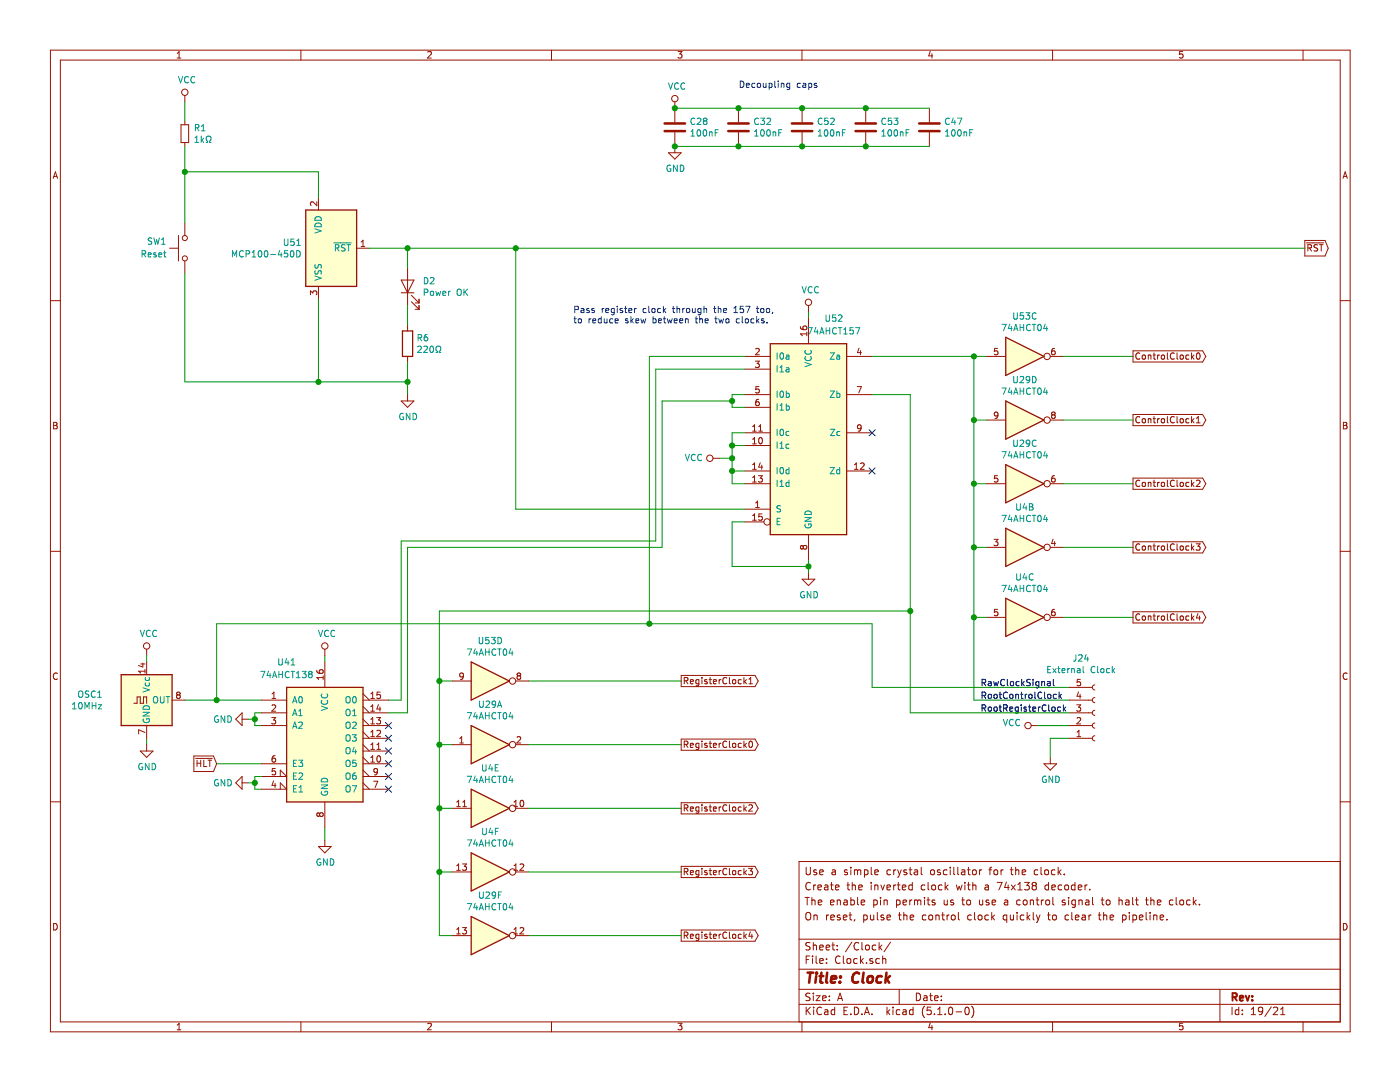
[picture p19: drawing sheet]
<svg xmlns="http://www.w3.org/2000/svg" width="279mm" height="216mm" viewBox="0 0 279 216" stroke-linecap="round" stroke-linejoin="round" font-family="sans-serif">
<g fill="none" stroke="#981200" stroke-width=".2">
<path d="M10.1 10h259.3v195.9h-259.3zM12 12h255.5v191.9h-255.5zM35.4 11.6h.7M35.4 10.6l.3-.3v1.3M36.9 19v1.3M60.1 10v2M85.3 10.4l.6-.1 .2 .3-.8 1h.8M110.1 10v2M135.3 10.3h.8l-.4 .5 .3 .1v.6l-.1 .1-.6-.1M160.1 10v2M185.7 10.2l-.4 1h.9M186 10.7v.9"/>
<path d="M210.1 10v2M236 10.3h-.6v.6l.2-.1h.4v.7l-.1 .1-.5-.1M260.1 10v2M10.6 35.6l.5-1.3 .4 1.3M10.7 35.2h.7M36.1 24.9h1.5v3.5h-1.5zM36.9 24.1v.8M36.9 28.4v.8M63.6 39.4v2.5M133.4 30.5h2.5l-1.2 1.2zM134.7 20.3v4.1M134.7 26.4v4.1"/>
<path d="M147.4 21.6v2.8M147.4 26.4v2.8M160.1 21.6v2.8M160.1 26.4v2.8M172.8 21.6v2.8M172.8 26.4v2.8M185.5 21.6v2.8M185.5 26.4v2.8M268 35.6l.5-1.3 .4 1.3M268.1 35.2h.7M10.1 60h1.9M33.8 49.5h1.8"/>
<path d="M35.6 47v5.1M36.9 44.4v2.6M36.9 52.1v2.5M62 58.8v-.8l.4 .5 .2-.4 .4-.1 .2 .3-.1 .5M63.2 40.3v.7l-.9-.7-.3 .2 .1 .5M63.6 57.1v2.6M71.2 49.5h2.5M72.1 49.2h.7M72.1 48.3l.3-.4v1.3M80.1 58.4h2.5M80.1 55.9h2.5l-1.3 2.5zM81.3 53.3v7.7"/>
<path d="M82.1 58.9l1.5 1.6M83.6 59.7v.8M260.4 48h4l.7 1.5-.7 1.6h-4zM260.7 48.5h3.5M261 49.5l.7-.1v-.5l-.7-.1v1.3M261.3 49.5l.5 .6M263 48.9l-.5-.1-.2 .1v.4l.5 .3 .2 .3-.3 .2-.5-.1M263.3 48.8h.7M263.7 48.8v1.3M267.5 60h1.9M81.3 64.8v1.2M81.3 71.1v1.3"/>
<path d="M81.3 78.7v1.3M82.1 60.2l1.5 1.5M82.9 61.7h.7M82.9 60.5h.7M83.6 61v.7M148.6 71.1h5.1M148.6 73.7h5.1M148.6 78.7h5.1M150.8 72.1h.7l-.4 .4 .4 .2v.4l-.2 .2-.5-.1M150.8 69.6l.5-.1 .2 .4-.7 .9h.7M151.4 79.7h-.2a.79 .79 0 0 0-.1 1.2h.3l.1-.5-.2-.2h-.2l-.3 .2M151.5 77.1h-.6l-.1 .6 .5-.1 .2 .3v.3l-.2 .2-.5-.1"/>
<path d="M159.7 65.2l.2 .4 .4 .2 .6-.1 .1-.5-.2-.2-.5 .2-.1 .3 .3 .3M161 66.3v.7M161 66.6h-1.3l.4 .4M161.3 61v1.2M161.3 63.5v5.1M169 71.1h5M169 78.7h5M171.1 77.1h.8l-.5 1.3M171.4 69.5l-.3 .9h.8M171.7 70v.8M196.9 71.1h3.8M199.1 69.5h-.6l-.1 .6 .5-.1 .3 .3v.3l-.3 .2-.5-.1"/>
<path d="M209.6 71.1h2.5M210.5 69.5h-.3a.79 .79 0 0 0-.1 1.3l.4-.1 .1-.4-.3-.3h-.2l-.2 .3M226.1 70h13.9l.6 1.1-.6 1.1h-13.9zM227.5 70.5a.56 .56 0 0 0-.8 .5 .56 .56 0 0 0 .8 .6M228 71l.2-.2 .4 .2v.5l-.1 .1h-.5zM229.2 71l.4-.1 .1 .8M229.2 70.8v.9M230.1 70.8h.5M230.3 70.4v1.1l.3 .2M231 70.8v.9M231.4 70.8l-.4 .3M231.9 70.9l.3-.1 .2 .3v.4l-.2 .2-.4-.2z"/>
<path d="M233 70.4v1.1l.2 .2M234.3 70.5a.56 .56 0 0 0-.7 .5 .56 .56 0 0 0 .7 .6M234.9 70.4v1.1l.2 .2M235.6 70.9l.3-.1 .3 .3-.2 .5h-.4zM237.3 70.9l-.4-.1-.2 .3 .1 .5h.5M237.8 70.4v1.3M237.9 71.2l.4 .5M238.3 70.8l-.5 .5M238.9 70.5l.2-.1a.67 .67 0 0 1 .4 .6 .67 .67 0 0 1-.4 .7l-.3-.5zM10.7 84.3h.4l.3 .2-.3 .4 .3 .2-.2 .5h-.5zM10.7 84.9h.4M80.1 80h2.5l-1.3 1.3z"/>
<path d="M142.3 91.4h1.3M148.6 88.9h5.1M148.6 86.4h5.1M148.6 94h5.1M148.6 96.5h5.1M148.6 81.3h5.1M150.2 95.3l.4-.4v1.3M150.2 88.6h.7M150.2 85.1l.4-.3v1.2M150.2 87.7l.4-.4v1.3M150.2 92.7l.4-.3v1.2M150.2 86h.7"/>
<path d="M150.2 93.6h.7M150.2 96.2h.7M151.4 94.9h.8l-.5 .5 .4 .1 .1 .5-.3 .2-.5-.1M151.4 86h.8M151.4 85.1l.4-.3v1.2M151.5 87.4l.2-.1a.67 .67 0 0 1 .5 .6 .67 .67 0 0 1-.5 .7l-.3-.5zM151.7 92.3l-.3 .9h.8M152 92.8v.8M169 86.4h5M169 94h5M170.5 93.6h.8M170.5 92.7l.4-.3v1.2"/>
<path d="M171.7 92.5l.5-.1 .3 .3-.8 .9h.8M171.9 85.3l-.3 .2h-.3l-.2-.2 .1-.4 .4-.1 .3 .2-.2 .9-.4 .1M196.9 96.5h3.8M196.9 83.8h3.8M199.1 94.9h-.6l-.1 .6 .5-.1 .3 .3v.3l-.3 .2-.5-.1M199.2 82.8l-.3 .2h-.3l-.2-.2 .1-.5 .4-.1 .3 .3-.2 .9-.4 .1M209.6 96.5h2.5M209.6 83.8h2.5M210.1 82.8l-.2-.3 .2-.3h.2l.3 .3-.3 .3M210.1 82.8l-.2 .2v.3l.2 .2 .4-.1 .1-.1v-.3l-.3-.2M210.1 82.8h.2M210.5 94.9h-.3a.79 .79 0 0 0-.1 1.3l.4-.1 .1-.4-.3-.3h-.2l-.2 .3"/>
<path d="M226.1 95.4h13.9l.6 1.1-.6 1.1h-13.9zM226.1 82.7h13.9l.6 1.1-.6 1.1h-13.9zM227.5 83.2a.56 .56 0 0 0-.8 .5 .56 .56 0 0 0 .8 .6M227.5 95.9a.56 .56 0 0 0-.8 .5 .56 .56 0 0 0 .8 .6M228 83.7l.2-.2 .4 .2v.5l-.1 .1h-.5zM228 96.4l.2-.2 .4 .2v.5l-.1 .1h-.5zM229.2 83.5v.9M229.2 96.2v.9M229.2 83.7l.4-.1 .1 .8M229.2 96.4l.4-.1 .1 .8M230.1 83.5h.5M230.1 96.2h.5"/>
<path d="M230.3 83.1v1.1l.3 .2M230.3 95.8v1.1l.3 .2M231 83.5v.9M231 96.2v.9M231.4 83.5l-.4 .3M231.4 96.2l-.4 .3M231.8 83.7l.2-.2 .4 .2v.5l-.1 .1h-.5zM231.8 96.4l.2-.2 .4 .2v.5l-.1 .1h-.5zM233 83.1v1.1l.2 .2M233 95.8v1.1l.2 .2M234.3 83.2a.56 .56 0 0 0-.7 .5 .56 .56 0 0 0 .7 .6M234.3 95.9a.56 .56 0 0 0-.7 .5 .56 .56 0 0 0 .7 .6"/>
<path d="M234.9 83.1v1.1l.2 .2M234.9 95.8v1.1l.2 .2M235.6 83.6l.3-.1 .3 .3-.2 .5h-.4zM235.6 96.3l.3-.1 .3 .3-.2 .5h-.4zM237.3 83.6l-.4-.1-.2 .3 .1 .5h.5M237.3 96.3l-.4-.1-.2 .3 .1 .5h.5M237.8 83.1v1.3M237.8 95.8v1.3M237.9 83.9l.4 .5M237.9 96.6l.4 .5M238.3 83.5l-.5 .5M238.3 96.2l-.5 .5"/>
<path d="M238.8 95.9l.4-.1 .3 .4-.8 .9h.8M238.8 84.4h.7M238.8 83.5l.3-.4v1.3M268.1 84.3h.4l.3 .2-.3 .4 .3 .2-.2 .5h-.5zM268.1 84.9h.4M10.1 110h1.9M148.6 101.6h5.1M148.6 104.1h3.9M150.2 102.9l.4-.4v1.3M150.2 103.8h.7M150.8 101.3h.7M150.8 100.4l.4-.4v1.3"/>
<path d="M152.1 102.5h-.6l-.1 .6 .5-.1 .3 .3v.3l-.3 .2-.5-.1M160.1 115.6h2.5l-1.3 1.2zM160.3 109.1l.2-.3h.3l.2 .3v.3l-.2 .2h-.3l-.2-.3M160.3 109.1l-.2-.3-.4 .3v.2l.3 .3 .3-.3M160.3 109.1v.2M161.3 106.7v5.1M161.3 114.3v1.3M196.9 109.2h3.8M198.4 107.6h.8l-.5 .5 .4 .1 .1 .5-.3 .2-.5-.1M209.6 109.2h2.5M210.2 107.6l-.3 .9h.7M210.5 108.1v.8"/>
<path d="M226.1 108.1h13.9l.6 1.1-.6 1.1h-13.9zM227.5 108.6a.56 .56 0 0 0-.8 .5 .56 .56 0 0 0 .8 .6M228 109.1l.2-.2 .4 .2v.5l-.1 .1h-.5zM229.2 108.9v.9M229.2 109.1l.4-.1 .1 .8M230.1 108.9h.5M230.3 108.5v1.1l.3 .2M231 108.9v.9M231.4 108.9l-.4 .3M231.8 109.1l.2-.2 .4 .2v.5l-.1 .1h-.5zM233 108.5v1.1l.2 .2M234.3 108.6a.56 .56 0 0 0-.7 .5 .56 .56 0 0 0 .7 .6"/>
<path d="M234.9 108.5v1.1l.2 .2M235.6 109l.3-.1 .3 .3-.2 .5h-.4zM237.3 109l-.4-.1-.2 .3 .1 .5h.5M237.8 108.5v1.3M237.9 109.3l.4 .5M238.3 108.9l-.5 .5M238.7 108.5h.8l-.4 .5 .3 .1 .1 .5-.3 .2-.5-.1M267.5 110h1.9M11.4 134.4a.62 .62 0 0 0-.8 .4 .62 .62 0 0 0 .6 .8l.2-.1M28.1 132.5h.8M28.5 132.3v.8l-.9-.3M28.9 133.6v.7"/>
<path d="M28.9 133.9h-1.2l.3 .4M29.3 129.5v1.3M29.3 132.1v2.5M34.3 139.7h2.6M35.5 138.7l-.3-.3 .3-.3h.2l.3 .3-.3 .3M35.5 138.7l-.3 .2v.2l.3 .3 .3-.1 .2-.2v-.2l-.3-.2M35.5 138.7h.2M52.1 139.7h5.1M54.3 139.4h.7M54.3 138.5l.4-.4v1.3M63.2 133.8l.2 .4 .4 .2 .6-.1v-.5l-.1-.2-.5 .2-.1 .3 .3 .3M64.5 134.8v.8"/>
<path d="M64.5 135.2h-1.3l.4 .4M64.8 129.5v1.3M64.8 132.1v5.1M72.4 139.7h5.1M72.4 138.4l1.3 1.3M74 139.4h.7M74 138.5l.4-.4v1.3M75.9 138.1h-.6l-.1 .6 .5-.1 .3 .2v.3l-.3 .3-.5-.2M90.2 135.9h3.8M92.5 134.8l-.3 .3-.3-.1-.1-.2v-.4l.4-.1 .3 .2-.2 .9-.4 .2M102.9 135.9h2.6M103.4 134.8l-.2-.2 .2-.3h.3l.2 .2-.2 .3"/>
<path d="M103.4 134.8l-.2 .3v.2l.2 .3 .4-.1 .1-.2v-.2l-.2-.3M103.4 134.8h.3M135.9 134.8h14.8l.6 1.1-.6 1.1h-14.8zM136.6 135.8l.6-.1v-.4l-.6-.1v1.2M136.9 135.8l.4 .6M137.8 136l.6-.1-.1-.2-.3-.1-.2 .2v.6h.5M139.5 135.6v1l-.3 .3-.3-.1M139.5 135.7l-.4-.1-.2 .2 .1 .6h.5M140.1 135.2v.1M140.1 135.6v.8M141.1 135.7l-.3-.1-.2 .2 .1 .2 .4 .1v.3h-.5M141.5 135.6h.5"/>
<path d="M141.7 135.2v1.1l.3 .1M142.4 136l.6-.1-.1-.2-.3-.1-.2 .2v.6h.5M143.5 135.6v.8M143.9 135.6l-.4 .2M145 135.3a.6 .6 0 0 0-.8 .4 .6 .6 0 0 0 .6 .7l.2-.1M145.6 135.2v1.1l.2 .1M146.2 135.7l.2-.1 .4 .1v.5l-.1 .2-.5-.1zM147.9 135.7l-.3-.1-.3 .2 .2 .6h.4M148.5 135.2v1.2M148.6 136l.4 .4M149 135.6l-.5 .5M149.5 136.4h.7"/>
<path d="M149.5 135.5l.3-.3v1.2M196.9 123.2h3.8M199.1 121.6h-.6l-.1 .6 .5-.1 .3 .2v.3l-.3 .3-.5-.2M209.6 123.2h2.5M210.5 121.6h-.3a.79 .79 0 0 0-.1 1.3l.4-.1 .1-.5-.3-.2h-.2l-.2 .2M213.4 139.7h4.6M213.4 137.2h4.6M215.2 138l-.3 .9h.8M215.6 138.5v.9M215.6 135.6h-.6l-.1 .6 .5-.2 .3 .3v.3l-.3 .2-.5-.1M218.5 136.7a.51 .51 0 0 0-.5 .5 .51 .51 0 0 0 .5 .5M218.5 139.2a.51 .51 0 0 0-.5 .5 .51 .51 0 0 0 .5 .5"/>
<path d="M226.1 122.1h13.9l.6 1.1-.6 1.1h-13.9zM227.5 122.6a.56 .56 0 0 0-.8 .5 .56 .56 0 0 0 .8 .5M228 123l.2-.1 .4 .1v.5l-.1 .2-.5-.1zM229.2 122.9v.8M229.2 123h.4l.1 .7M230.1 122.9h.5M230.3 122.5v1.1l.3 .1M231 122.9v.8M231.4 122.9l-.4 .2M231.8 123l.2-.1 .4 .1v.5l-.1 .2-.5-.1zM233 122.5v1.1l.2 .1M234.3 122.6a.56 .56 0 0 0-.7 .5 .56 .56 0 0 0 .7 .5"/>
<path d="M234.9 122.5v1.1l.2 .1M235.6 123l.3-.1 .3 .2-.2 .6-.4-.1zM237.3 123l-.4-.1-.2 .2 .1 .6h.5M237.8 122.5v1.2M237.9 123.3l.4 .4M238.3 122.9l-.5 .5M239.1 122.4l-.3 .9h.8M239.4 122.9v.8M268.8 134.4a.62 .62 0 0 0-.8 .4 .62 .62 0 0 0 .6 .8l.2-.1M10.1 160h1.9M26.7 140.3h.7v-1.2h.6v1.2h.6v-1.2h.7v1.2M28 149.9h2.5l-1.2 1.2z"/>
<path d="M28.9 146.2l-1.2-.6v.9M29.3 144.8v2.5M29.3 148.6v1.3M38.7 150.9h3.9l.6 1.5-.6 1.5h-3.9zM39 151.3h3.4M39.3 151.7v1.3M39.3 152.3h.8M40.1 151.7v1.3M40.7 151.7v1.3h.6M41.5 151.7h.7M41.9 151.7v1.3M48.3 156.2h1.3"/>
<path d="M48.3 142.2v2.6l-1.3-1.3zM48.3 154.9v2.6l-1.3-1.3zM48.3 143.5h1.3M52.1 152.4h5.1M52.1 144.8h5.1M52.1 142.2h5.1M52.1 157.5h5.1l-1.3-1.3v1.3M52.1 154.9h5.1l-1.3-1.2v1.2M54.2 143.2h.8l-.4 .5 .3 .1 .1 .4-.2 .2-.6-.1M54.3 140.8l.5-.2 .2 .4-.8 .9h.8M54.6 155.8l-.3 .9h.8M54.9 150.8h-.2a.79 .79 0 0 0-.2 1.3l.4-.1 .1-.5-.2-.2h-.3l-.2 .2"/>
<path d="M54.9 156.3v.8M54.9 153.3h-.5l-.1 .6 .5-.1 .2 .3v.3l-.2 .2-.5-.1M72.4 149.9h5.1M72.4 152.4h5.1M72.4 151.1l1.3 1.3M72.4 148.6l1.3 1.3M72.4 147.3h5.1M72.4 146l1.3 1.3M72.4 144.8h5.1M72.4 143.5l1.3 1.3M72.4 142.2h5.1M72.4 141l1.3 1.2"/>
<path d="M72.4 157.5h5.1M72.4 154.9h5.1M72.4 156.2l1.3 1.3M72.4 153.7l1.3 1.2M74 152.1h.7M74 141l.4-.4v1.3M74 143.5l.4-.3v1.2M74 146.1l.4-.4v1.3M74 148.6l.4-.3v1.2M74 151.2l.4-.4v1.3M74 149.5h.7M74 147h.7"/>
<path d="M74 144.4h.7M74 141.9h.7M74.6 155.9h.8l-.5 1.2M75.2 143.2h.8l-.5 .5 .4 .1 .1 .4-.3 .2-.5-.1M75.2 145.8l.5-.1 .3 .4-.8 .9h.8M75.2 149.5h.8M75.2 148.6l.4-.3v1.2M75.3 150.9l.2-.1a.67 .67 0 0 1 .5 .6 .67 .67 0 0 1-.5 .7l-.3-.5zM75.3 153.9l-.2 .2h-.4l-.1-.2 .1-.4 .4-.2 .2 .3-.1 .9-.5 .1M75.5 140.6l-.3 .9h.8M75.8 141.1v.8M90.2 148.6h3.8"/>
<path d="M91.8 148.3h.7M91.8 147.3l.3-.3v1.3M102.9 148.6h2.6M103.2 147.1l.5-.1 .2 .3-.8 1h.8M104 159.8l.1-.1a.67 .67 0 0 1 .4 .6 .67 .67 0 0 1-.4 .7 .83 .83 0 0 1-.1-1.2zM135.9 147.5h14.8l.6 1.1-.6 1.1h-14.8zM136.6 148.5l.6-.1v-.4l-.6-.1v1.2M136.9 148.5l.4 .6M137.8 148.7l.6-.1-.1-.2-.3-.1-.2 .2v.6h.5M139.5 148.4l-.4-.1-.2 .2 .1 .6h.5M139.5 148.3v1l-.3 .3-.3-.1M140.1 147.9v.1"/>
<path d="M140.1 148.3v.8M141.1 148.4l-.3-.1-.2 .2 .1 .2 .4 .1v.3h-.5M141.5 148.3h.5M141.7 147.9v1.1l.3 .1M142.4 148.7l.6-.1-.1-.2-.3-.1-.2 .2v.6h.5M143.5 148.3v.8M143.9 148.3l-.4 .2M145 148a.6 .6 0 0 0-.8 .4 .6 .6 0 0 0 .6 .7l.2-.1M145.6 147.9v1.1l.2 .1M146.2 148.4l.2-.1 .4 .1v.5l-.1 .2-.5-.1zM147.9 148.4l-.3-.1-.3 .2 .2 .6h.4M148.5 147.9v1.2"/>
<path d="M148.6 148.7l.4 .4M149 148.3l-.5 .5M149.6 148l.1-.1a.67 .67 0 0 1 .5 .6 .67 .67 0 0 1-.5 .6l-.2-.4zM205.8 144.8h1.3M208.3 152.4h2.6l-1.3 1.3zM209.6 151.1v1.3M213.4 147.3h4.6M213.4 144.8h4.6M213.4 142.2h4.6M214.9 140.6h.8l-.5 .5 .4 .1 .1 .5-.3 .2-.5-.1M214.9 147h.8M214.9 143.3l.5-.1 .3 .3-.8 .9h.8"/>
<path d="M214.9 146.1l.4-.4v1.3M218.5 141.7a.51 .51 0 0 0-.5 .5 .51 .51 0 0 0 .5 .5M218.5 144.3a.51 .51 0 0 0-.5 .5 .51 .51 0 0 0 .5 .5M218.5 146.8a.51 .51 0 0 0-.5 .5 .51 .51 0 0 0 .5 .5M267.5 160h1.9M63.6 168.9h2.5l-1.3 1.3zM63.8 162.4l.2-.2h.3l.2 .2-.1 .4-.1 .1h-.3l-.2-.2M63.8 162.4l-.3-.2-.3 .2v.3l.3 .2 .3-.2M63.8 162.4v.3M64.8 160v5.1M64.8 167.6v1.3M90.2 161.3h3.8"/>
<path d="M90.2 174h3.8M91.1 160l.4-.3v1.3M91.1 161h.8M91.1 172.7l.4-.3v1.3M91.1 173.7h.8M92.3 172.4h.8l-.4 .5 .3 .1 .1 .4-.3 .3-.5-.2M92.4 161h.7M92.4 160l.3-.3v1.3M102.6 161h.7M102.6 160l.4-.3v1.3M102.6 172.7l.4-.3v1.3M102.6 173.7h.7"/>
<path d="M102.9 161.3h2.6M102.9 174h2.6M103.8 172.5l.5-.1 .2 .3-.8 1h.8M135.9 160.2h14.8l.6 1.1-.6 1.1h-14.8zM135.9 172.9h14.8l.6 1.1-.6 1.1h-14.8zM136.6 161.2l.6-.1v-.4l-.6-.1v1.2M136.6 173.9l.6-.1v-.4l-.6-.1v1.2M136.9 161.2l.4 .6M136.9 173.9l.4 .6M137.8 161.4l.6-.1-.1-.2-.3-.1-.2 .2v.6h.5M137.8 174.1l.6-.1-.1-.2-.3-.1-.2 .2v.6h.5M139.5 161v1l-.3 .3-.3-.1"/>
<path d="M139.5 173.7v1l-.3 .3-.3-.1M139.5 161.1l-.4-.1-.2 .2 .1 .6h.5M139.5 173.8l-.4-.1-.2 .2 .1 .6h.5M140.1 160.6v.1M140.1 161v.8M140.1 173.3v.1M140.1 173.7v.8M141.1 161.1l-.3-.1-.2 .2 .1 .2 .4 .1v.3h-.5M141.1 173.8l-.3-.1-.2 .2 .1 .2 .4 .1v.3h-.5M141.5 161h.5M141.5 173.7h.5M141.7 160.6v1.1l.3 .1"/>
<path d="M141.7 173.3v1.1l.3 .1M142.4 161.4l.6-.1-.1-.2-.3-.1-.2 .2v.6h.5M142.4 174.1l.6-.1-.1-.2-.3-.1-.2 .2v.6h.5M143.5 161v.8M143.5 173.7v.8M143.9 161l-.4 .2M143.9 173.7l-.4 .2M145 160.7a.6 .6 0 0 0-.8 .4 .6 .6 0 0 0 .6 .7l.2-.1M145 173.4a.6 .6 0 0 0-.8 .4 .6 .6 0 0 0 .6 .7l.2-.1M145.6 160.6v1.1l.2 .1M145.6 173.3v1.1l.2 .1M146.2 161.1l.2-.1 .4 .1v.5l-.1 .2-.5-.1z"/>
<path d="M146.2 173.8l.2-.1 .4 .1v.5l-.1 .2-.5-.1zM147.9 161.1l-.3-.1-.3 .2 .2 .6h.4M147.9 173.8l-.3-.1-.3 .2 .2 .6h.4M148.5 160.6v1.2M148.5 173.3v1.2M148.6 161.4l.4 .4M148.6 174.1l.4 .4M149 161l-.5 .5M149 173.7l-.5 .5M149.4 173.3h.8l-.5 .5 .4 .1v.5l-.2 .1-.5-.1M149.5 160.7l.4-.1 .3 .3-.8 .9h.8M160.7 179.1h.8"/>
<path d="M160.9 173.1v1.2l.3 .2h.4l.1-.2v-1.2M161.1 179.1v1.5M161.7 176.2a.59 .59 0 0 0-.7 0 .59 .59 0 0 0-.2 .7 .56 .56 0 0 0 .3 .6 .56 .56 0 0 0 .6-.1M162 179.1v1.5M162 179.7h.1a.37 .37 0 0 1 .6 .1v.8M162.4 176.6v1M162.8 176.6l-.4 .3M162.9 173.6h-.3l-.2 .2v.2l.5 .1v.4h-.5M163.2 177.1l.7-.2v-.2l-.4-.1-.3 .2 .1 .7h.6M163.6 174.1l.7-.2-.1-.3h-.4l-.2 .2 .1 .7h.5M164.6 176.7h.6v.9M165.2 176.9l-.5 .1-.2 .2 .2 .4 .5-.1"/>
<path d="M165.7 176.6h.6M165.9 176.1v1.3l.4 .2M166.1 173.6h.6v.9M166.7 173.9l-.5 .1-.2 .2 .2 .3h.5M166.7 177.1l.7-.2v-.2l-.5-.1-.2 .2 .1 .7h.6M167.1 179.6v1M167.1 179.7l.2-.1 .3 .1 .1 .9M168.4 179.7h.6l.1 .9M169 176.6h.6M169.1 173.6a.37 .37 0 0 0-.6 .2l.1 .2 .5 .1v.2l-.2 .2h-.4M169.1 179.9l-.5 .1-.2 .2 .2 .4 .5-.1M169.2 176.1v1.3l.4 .2"/>
<path d="M169.8 173.1v.1M169.8 173.6v.9M169.8 179.1v1.5M169.8 179.7l.4-.1 .3 .3-.1 .5-.2 .2-.4-.1M170.1 176.7l.2-.1 .3 .1 .1 .9M170.1 176.1v1.5M170.5 173.7l.4-.1 .3 .2M170.5 173.6v.9M171.2 173.8v.7M171.2 179.1v1.3l.2 .2M171.2 173.8a.34 .34 0 0 1 .3-.3 .34 .34 0 0 1 .3 .3v.7M171.4 177.1l.7-.2-.1-.2-.4-.1-.2 .2v.7h.6"/>
<path d="M172.5 173.6h.4l.3 .2v.6l-.3 .1h-.4M172.5 173.6v1.5M173.9 173.1v1.2l.2 .2M173.9 176.1v.1M173.9 176.6v1M174.4 179.6v1.5M174.4 179.7l.4-.1 .3 .3-.1 .5-.2 .2-.4-.1M174.6 174.1l.7-.2-.1-.3h-.4l-.2 .2 .1 .7h.5M174.6 176.7l.2-.1 .3 .1 .1 .9M174.6 176.6v1M175.7 179.1v.1M175.7 179.6v1"/>
<path d="M175.8 176.6l.4 1 .3-1M176.4 179.6v1M176.4 179.7l.2-.1 .4 .1 .1 .9M177 177.1l.7-.2v-.2l-.5-.1-.2 .2 .1 .7h.6M177.7 173.6h-.4l-.3 .2 .1 .6 .2 .1h.4M178.4 173.6v.9M178.4 176.6v1M178.8 176.6l-.4 .3M178.8 173.6l-.4 .2M178.9 179.7l.5-.1 .2 .3v.5l-.2 .2-.5-.1M178.9 179.6v1.5M179.1 176.6h.5"/>
<path d="M179.2 173.6l.3 .9M179.3 176.1v1.3l.3 .2M179.5 174.5l-.3 .6M179.9 173.6l-.4 .9M180.1 177.1l.7-.2-.1-.2-.4-.1-.2 .2v.7h.6M180.9 173.6h-.3l-.2 .2v.2l.5 .1v.4h-.5M181.4 173.6h.6M181.6 179.6v1M181.6 173.1v1.2l.4 .2M182 179.6l-.4 .3M182.1 176.7l-.5-.1-.2 .3v.5l.2 .2 .5-.1M182.1 176.1v1.5"/>
<path d="M182.5 179.7l.4-.1 .2 .2M182.5 179.6v1M182.5 173.6h.6v.9M183.1 173.9l-.5 .1-.2 .2 .2 .3h.5M183.1 179.8a.34 .34 0 0 1 .4-.2 .34 .34 0 0 1 .3 .2v.8M183.1 179.8v.8M183.9 173.1v1.2l.2 .2M184.5 179.1v.1M184.5 179.6v1M184.6 176.7l-.5-.1-.2 .3v.5l.2 .2 .5-.1M185 179.6h.6M185.2 179.1v1.3l.4 .2"/>
<path d="M185.2 176.1v1.3l.2 .2M185.8 173.7l.2-.1 .4 .1 .1 .6-.1 .2h-.4l-.2-.1zM186 176.7l.2-.1 .4 .1v.7l-.2 .2-.4-.2zM186.6 179.7l-.4-.1-.2 .2 .1 .2 .5 .1v.4h-.6M187.6 173.6h-.3l-.2 .2v.2l.5 .1v.4h-.5M188 176.7l-.4-.1-.3 .3 .1 .5 .2 .2 .4-.1M188.4 179.6l.1 .9 .4 .1 .2-.2M188.6 176.1v1.5M188.8 177l.4 .6M189 173.6h-.4l-.3 .2v.6l.3 .1h.4M189.1 179.6v1M189.2 176.6l-.6 .5"/>
<path d="M189.6 173.1v.1M189.6 173.6v.9M190.3 179.7l-.4-.1-.2 .2 .1 .2 .5 .1v.4h-.6M190.4 173.1v1.2l.2 .2M190.9 176.6l.2 1 .3-.7 .3 .7 .3-1M191.1 173.1v1.2l.2 .2M191.9 173.6h.6l.1 .9M191.9 179.6h.6M192.1 179.1v1.3l.4 .2M192.6 173.9l-.5 .1-.2 .2 .2 .3h.5M192.6 176.1v.1M192.6 176.6v1"/>
<path d="M193 179.7l.2-.1 .4 .1v.7l-.2 .2-.4-.2zM193.1 176.6h.5M193.1 173.6h.5M193.3 173.1v1.2l.3 .2M193.3 176.1v1.3l.3 .2M194.1 173.7l.2-.1 .5 .1v.7l-.2 .1-.5-.1zM194.1 176.7l.2-.1 .4 .1 .1 .9M194.1 176.1v1.5M195.5 179.6v.8a.37 .37 0 0 0 .6 0M195.5 173.6v.9M195.9 173.6l-.4 .2M196.1 179.6v1"/>
<path d="M196.6 176.7h.6l.1 .9M197.3 176.9l-.5 .1-.2 .2 .2 .4 .5-.1M197.3 179.7l-.3-.1-.2 .2 .1 .2 .4 .1v.4h-.5M197.3 173.6h.6M197.9 173.1h-.3v.2v1.2M198.4 173.7l.2-.1 .5 .1v.7l-.3 .1-.4-.1zM199 176.1h1l-.7 1.5M199.8 173.6v.9M200.2 173.6h-.3l-.1 .2M200.5 179.7h.5l.1 .9M200.8 176l-.3 1.1h.9M201.1 179.9l-.5 .1-.2 .2 .2 .4 .5-.1"/>
<path d="M201.2 176.6v1M201.6 173.6h.6M201.8 173.1v1.2l.4 .2M201.8 176.6l.8 1M202.6 176.6l-.8 1M202.7 173.7l.2-.1h.4v.9M202.7 173.1v1.4M203.1 177.6h.9M203.1 176.5l.5-.4v1.5M203.6 179.7l-.4-.1-.3 .3 .1 .5 .2 .2 .4-.1M204 174.1l.7-.2-.1-.3h-.4l-.2 .2v.7h.6M204.3 179.7l.2-.1 .4 .1v.7l-.2 .2-.4-.2z"/>
<path d="M204.5 176.1h.9l-.5 .6 .4 .1v.6l-.2 .2-.6-.2M205.6 179.7l.2-.1 .4 .1 .1 .9M205.6 179.6v1M206.3 176.7l-.3 .3v.3l.3 .3h.3l.2-.3v-.3l-.2-.3M206.3 176.7l-.3-.3 .3-.3h.3l.2 .3-.2 .3M206.3 176.7h.3M206.8 179.6h.5M207 179.1v1.3l.3 .2M207.1 173.6h-.4l-.3 .2 .1 .6 .2 .1h.4M207.8 173.1v1.2l.2 .2M207.8 179.6v1M208.3 179.6l-.5 .3"/>
<path d="M208.5 173.7l.3-.1 .4 .1v.7l-.2 .1-.5-.1zM208.8 179.7l.2-.1 .4 .1v.7l-.2 .2-.4-.2zM209.3 176.7l-.5-.1-.3 .3 .1 .5 .2 .2 .5-.1M209.3 176.1v1.5M209.9 177.1l.7-.2-.1-.2-.4-.1-.2 .2 .1 .7h.5M210.1 179.1v1.3l.2 .2M210.5 173.6h-.4l-.3 .2 .1 .6 .2 .1h.4M211.2 173.1v1.4M211.3 174l.5 .5M211.8 173.6l-.6 .5M211.9 176.7l-.4-.1-.3 .3 .1 .5 .2 .2 .4-.1M212.4 174.4v.1"/>
<path d="M212.6 179.7a.37 .37 0 0 0-.6 .1v.2l.6 .1v.2l-.2 .3-.4-.1M212.6 176.7l.2-.1 .4 .1v.7l-.2 .2-.4-.2zM213.3 179.1v.1M213.3 179.6v1M214.5 176.7l-.4-.1-.3 .3 .1 .5 .2 .2 .4-.1M214.5 176.1v1.5M214.6 179.7l-.4-.1-.3 .3 .1 .5 .2 .2 .4-.1M214.6 179.6v1.2l-.3 .3-.3-.1M215.2 177.1l.7-.2-.1-.2-.4-.1-.2 .2v.7h.6M215.3 179.6v1M215.3 179.7h.1a.37 .37 0 0 1 .6 .1v.8M216.5 176.6v1"/>
<path d="M216.7 179.7h.6v.9M217 176.6l-.5 .3M217.3 179.9l-.5 .1-.2 .2 .2 .4 .5-.1M217.5 177.4v.2M218 179.1v1.3l.2 .2M219.7 179.6h.6M220 179.1v1.3l.3 .2M220.8 179.7l.2-.1 .5 .1v.7l-.3 .2-.4-.2zM223.3 179.7l.2-.1 .4 .1 .1 .9M223.3 179.1v1.5M224.7 179.7h.6v.9M225.3 179.9l-.5 .1-.2 .2 .2 .4 .5-.1"/>
<path d="M226 179.1v1.3l.2 .2M226.6 179.6h.6M226.8 179.1v1.3l.4 .2M228.6 179.6h.6M228.8 179.1v1.3l.4 .2M229.7 179.7l.2-.1 .3 .1 .1 .9M229.7 179.1v1.5M234.1 179.7l-.4-.1-.3 .3 .1 .5 .2 .2 .4-.1M234.7 179.1v1.3l.3 .2M235.5 179.7l.2-.1 .5 .1v.7l-.3 .2-.4-.2zM237.5 179.7l-.4-.1-.3 .3 .1 .6h.6M238.2 179.1v1.5"/>
<path d="M238.7 179.6l-.5 .5M267.5 171.9h-108v32M10.7 184.3a.65 .65 0 0 1 .7 .6 .65 .65 0 0 1-.7 .7zM90.2 186.7h3.8M91.1 185.4l.4-.3v1.3M91.1 186.4h.8M92.3 185.1h.8l-.4 .5 .3 .1 .1 .4-.3 .3-.5-.2M102.6 185.4l.4-.3v1.3M102.6 186.4h.7M102.9 186.7h2.6M103.8 185.2l.5-.1 .2 .3-.8 1h.8M135.9 185.6h14.8l.6 1.1-.6 1.1h-14.8z"/>
<path d="M136.6 186.6l.6-.1v-.4l-.6-.1v1.2M136.9 186.6l.4 .6M137.8 186.8l.6-.1-.1-.2-.3-.1-.2 .2v.6h.5M139.5 186.4v1l-.3 .3-.3-.1M139.5 186.5l-.4-.1-.2 .2 .1 .6h.5M140.1 186v.1M140.1 186.4v.8M141.1 186.5l-.3-.1-.2 .2 .1 .2 .4 .1v.3h-.5M141.5 186.4h.5M141.7 186v1.1l.3 .1M142.4 186.8l.6-.1-.1-.2-.3-.1-.2 .2v.6h.5M143.5 186.4v.8"/>
<path d="M143.9 186.4l-.4 .2M145 186.1a.6 .6 0 0 0-.8 .4 .6 .6 0 0 0 .6 .7l.2-.1M145.6 186v1.1l.2 .1M146.2 186.5l.2-.1 .4 .1v.5l-.1 .2-.5-.1zM147.9 186.5l-.3-.1-.3 .2 .2 .6h.4M148.5 186v1.2M148.6 186.8l.4 .4M149 186.4l-.5 .5M149.7 185.9l-.2 .9h.7M150 186.4v.8M159.5 197.4h108M159.5 193.4h108"/>
<path d="M159.5 187.4h108M160.9 191.5h.5M161 182.1a.5 .5 0 0 1 .5 0 .5 .5 0 0 1 .3 .5v.5a.5 .5 0 0 1-.5 .5 .5 .5 0 0 1-.5-.5v-.5zM161.6 190.8h-.7v1.5M161.7 198.2h-.6l-.3 .3 .1 .3 .7 .3v.4l-.2 .2-.6-.1M161.7 188.1h-.6l-.3 .2 .1 .4 .7 .3v.4l-.2 .2-.6-.1M162.2 190.8v.1M162.2 191.3v1M162.3 188.1v1.5M162.3 198.2v.1M162.3 198.7v1M162.3 188.7l.2-.1h.4v1"/>
<path d="M162.4 182.6v1M162.4 182.7h.1a.37 .37 0 0 1 .6 .1v.8M162.9 198.7h.8l-.8 1h.8M162.9 190.8v1.2l.2 .3M163.3 180.1l.7-.2-.1-.2-.4-.1-.2 .2 .1 .7h.5M163.6 189.1l.7-.2-.1-.3h-.4l-.2 .2 .1 .7h.5M163.6 191.8l.7-.2-.1-.3h-.4l-.2 .2 .1 .7h.5M164.2 199.2l.7-.2-.1-.2-.4-.1-.2 .2v.7h.6M164.9 189.1l.7-.2-.1-.3h-.4l-.2 .2 .1 .7h.5M165 192.1v.2M165 182.6v1M165 191.3v.2"/>
<path d="M165.4 182.6l-.3 .1-.1 .2M165.5 198.8v.1M165.5 199.5v.2M165.7 180.1l.8-.2-.1-.2-.5-.1-.2 .2 .1 .7h.6M165.8 183.1l.7-.2v-.2l-.5-.1-.2 .2 .1 .7h.6M166 188.6h.6M166.2 188.1v1.3l.4 .2M167.1 189.4v.2M167.1 188.6v.2M167.2 199.7l.4-1.5 .6 1.5M167.3 199.2h.7M167.6 190.9a.7 .7 0 0 0-.9 .5 .7 .7 0 0 0 .7 .9l.2-.2"/>
<path d="M167.6 182.7l-.3-.1-.2 .2 .1 .2 .4 .1v.4h-.5M168.3 190.8v1.2l.2 .3M168.3 183.1l.7-.2-.1-.2-.4-.1-.2 .2 .1 .7h.5M169.1 191.4l.2-.1 .4 .1v.7l-.2 .2-.4-.2zM169.4 182.6h.6M169.7 182.1v1.3l.3 .2M170 188l-1.3 1.9M170.6 183.5l-.2 .3M171.1 191.3h-.5l-.2 .2v.6l.2 .2 .5-.1M171.4 188.2a.71 .71 0 0 0-1 .5 .71 .71 0 0 0 .7 .9l.3-.2M171.7 190.8v1.5M171.9 180.1l.7-.2-.1-.2-.4-.1-.2 .2v.7h.6"/>
<path d="M171.9 191.7l.4 .6M172 188.1v1.3l.2 .2M172.3 191.3l-.6 .5M172.4 182.7l.4-.1 .3 .3-.1 .5-.2 .2-.4-.1M172.4 182.6v1.5M172.8 188.7l.2-.1 .4 .1v.7l-.2 .2-.4-.2zM172.9 192.1v.2M173.7 182.6v.8a.39 .39 0 0 0 .7 0M174.1 191.3h-.3l-.2 .2v.2l.5 .1v.4h-.5M174.4 182.6v1M174.8 188.6h-.4l-.3 .2v.6l.3 .2 .4-.1M175.1 182.1v1.3l.2 .2"/>
<path d="M175.4 188.1v1.5M175.5 191.3h-.4l-.3 .2 .1 .6 .2 .2 .4-.1M175.6 189l.4 .6M176 188.6l-.6 .5M176.2 191.4l.2-.1h.3l.1 1M176.2 190.8v1.5M176.4 182.7l-.4-.1-.2 .2 .1 .2 .5 .1v.4h-.6M177 183.1l.7-.2v-.2l-.5-.1-.2 .2 .1 .7h.6M177.7 188l-1.3 1.9M179.3 182.6h.6M179.5 197.4v3M179.5 182.1v1.3l.4 .2"/>
<path d="M180.2 180.1l.7-.2v-.2l-.5-.1-.2 .2 .1 .7h.6M180.4 182.7a.37 .37 0 0 1 .6 .1v.8M180.4 182.1v1.5M181.6 183.1l.8-.2-.1-.2-.4-.1-.3 .2 .1 .7h.6M182.9 198.2a.75 .75 0 0 1 .8 .7 .75 .75 0 0 1-.8 .8zM184.4 198.8h.5l.1 .9M184.8 182.7l-.4-.1-.3 .3v.5l.3 .2 .4-.1M185 199l-.5 .1-.2 .2 .2 .4 .5-.1M185.4 182.7l.2-.1 .5 .1v.6l-.1 .2-.4 .1-.2-.2zM185.5 198.7h.6M185.7 198.2v1.3l.4 .2M186.5 199.2l.7-.2v-.2l-.5-.1-.2 .2 .1 .7h.6"/>
<path d="M186.8 182.7a.37 .37 0 0 1 .6 .1v.8M186.8 182.6v1M187.9 199.5v.2M187.9 198.8v.1M187.9 182.6h.6M188.1 182.1v1.3l.4 .2M189 182.6v1M189.4 182.6l-.4 .3M189.9 182.7l.2-.1 .5 .1v.6l-.1 .2-.4 .1-.2-.2zM191.3 182.1v1.3l.2 .2M193.9 182.7l-.5-.1-.3 .3 .1 .5 .2 .2 .5-.1M194.5 182.1v1.3l.2 .2"/>
<path d="M195.3 182.7l.2-.1 .4 .1v.7l-.2 .2-.4-.2zM197.3 182.7l-.4-.1-.3 .3v.5l.3 .2 .4-.1M197.9 182.1v1.5M198 180.1l.7-.2-.1-.2-.4-.1-.2 .2v.7h.6M198 183l.5 .6M198.5 182.6l-.6 .5M200.9 182.7l-.4-.1-.3 .3 .1 .5 .2 .2 .4-.1M200.9 182.6v1.5M201.6 182.6l.1 .9 .4 .1 .2-.2M202.3 182.6v1M203 182.1v.1M203 182.6v1"/>
<path d="M204.3 182.7l-.4-.1-.3 .3 .1 .5 .2 .2 .4-.1M205 182.1v1.5M205.1 183l.4 .6M205.5 182.6l-.5 .5M206.2 182.1v1.3l.2 .2M206.8 182.6l.4 1M207.2 183.6l-.4 .5M207.5 182.6l-.3 1M209 182.6h.6M209.3 182.1v1.3l.3 .2M210.1 182.7l.2-.1 .4 .1 .1 .6-.1 .2-.4 .1-.2-.2zM213.3 182.7l-.5-.1-.2 .3v.5l.2 .2 .5-.1"/>
<path d="M213.9 182.1v1.3l.2 .2M214.6 183.1l.7-.2-.1-.2-.4-.1-.2 .2 .1 .7h.5M216 182.7h.5l.1 .9M216.6 182.9l-.5 .1-.2 .2 .2 .4 .5-.1M217.3 182.6v1M217.8 182.6l-.5 .3M219.2 182.6h.5M219.4 182.1v1.3l.3 .2M220.2 182.7l.3-.1 .3 .1 .1 .9M220.2 182.1v1.5M221.5 183.1l.8-.2-.1-.2-.5-.1-.2 .2 .1 .7h.6M224 182.7l.5-.1 .2 .3v.5l-.2 .2-.5-.1"/>
<path d="M224 182.6v1.5M225.4 182.1v.1M225.4 182.6v1M226.1 182.6v1.5M226.1 182.7l.4-.1 .3 .3v.5l-.3 .2-.4-.1M227.4 183.1l.7-.2-.1-.2-.4-.1-.2 .2 .1 .7h.5M228.7 182.1v1.3l.3 .2M229.5 182.1v.1M229.5 182.6v1M230.2 182.7h.1a.37 .37 0 0 1 .6 .1v.8M230.2 182.6v1M231 180.1l.7-.2-.1-.2-.4-.1-.2 .2v.7h.6"/>
<path d="M231.5 183.1l.7-.2v-.2l-.5-.1-.2 .2 .1 .7h.6M232.9 183.4v.2M238.3 180l.4 .6M239.4 180.4v.2M243.5 197.4v6.5M268.1 184.3a.65 .65 0 0 1 .7 .6 .65 .65 0 0 1-.7 .7zM35.4 204.5l.3-.3v1.3M35.4 205.5h.7M60.1 203.9v2M85.3 204.3l.6-.1 .2 .3-.8 1h.8M110.1 203.9v2M135.3 204.2h.8l-.4 .5 .3 .1v.6l-.1 .1-.6-.1"/>
<path d="M159.5 200.4h108M160.1 203.9v2M160.9 201v1.5M161.1 201.6l.6 .9M161.7 201l-.8 .8M162.4 201v.1M162.4 201.5v1M163.9 201.1a.59 .59 0 0 0-.7 0 .59 .59 0 0 0-.2 .7 .56 .56 0 0 0 .3 .6 .56 .56 0 0 0 .6-.1M164.6 201.5h.6v1M165.2 201.8l-.5 .1-.2 .2 .2 .4 .5-.1M166.6 201.5h-.5l-.2 .3v.5l.2 .2 .5-.1M166.6 201v1.5"/>
<path d="M168.4 201.7h.5M169.1 201h-.7v1.5h.7M169.8 202.3v.2M170.5 201a.76 .76 0 0 1 .9 .7 .76 .76 0 0 1-.9 .8zM172 202.3v.2M172.5 202.5l.5-1.5 .5 1.5M172.6 202h.8M174 202.3v.2M177 201v1.5M177.1 201.9l.5 .6M177.6 201.5l-.6 .5M178.2 201v.1"/>
<path d="M178.2 201.5v1M179.6 201.5h-.4l-.3 .3v.5l.3 .2 .4-.1M180.2 201.5h.6l.1 1M180.9 201.8l-.5 .1-.3 .2 .3 .4 .5-.1M182.2 201.5h-.4l-.3 .3 .1 .5 .2 .2 .4-.1M182.2 201v1.5M184.5 200.8a1.71 1.71 0 0 0 0 2.2M185.7 204.1l-.4 1h.9M185.8 201h-.7l-.1 .7 .2-.2 .5 .1 .2 .2-.1 .5-.2 .2-.6-.2M186 204.6v.9M186.5 202.3v.2M187.1 202.5h.9"/>
<path d="M187.1 201.4l.5-.4v1.5M188.6 202.3v.2M189.4 201.1l.4-.1a.94 .94 0 0 1 0 1.5 .82 .82 0 0 1-.4-1.4zM190.8 201.9h1.1M192.8 201h.1a.8 .8 0 0 1 .5 .7 .8 .8 0 0 1-.5 .8 1 1 0 0 1-.1-1.5zM193.9 200.8a1.71 1.71 0 0 1 0 2.2M210.1 203.9v2M236 204.2h-.6v.6l.2-.1h.4v.7l-.1 .1-.5-.1M245.9 201v1.5M247.2 201.5h-.4l-.3 .3 .1 .6h.6M247.2 201v1.5M247.9 202.3v.2"/>
<path d="M247.9 201.5v.2M249.7 202.5h.9M249.7 201.4l.4-.4v1.5M252 201.6l-.3 .3-.4-.1-.2-.2 .2-.6h.4l.2 .1a1.19 1.19 0 0 1-.2 1.3l-.4 .1M253.7 200.9l-1.3 1.9M254.1 201.1l.6-.1 .3 .4-.9 1.1h.9M255.6 202.5h.8M255.6 201.4l.4-.4v1.5M260.1 203.9v2"/>
<circle cx="36.9" cy="18.4" r=".64"/>
<circle cx="134.7" cy="19.7" r=".64"/>
<circle cx="36.9" cy="51.6" r=".51"/>
<circle cx="36.9" cy="47.5" r=".51"/>
<circle cx="161.3" cy="60.3" r=".64"/>
<circle cx="209" cy="71.1" r=".64"/>
<circle cx="141.7" cy="91.4" r=".64"/>
<circle cx="209" cy="83.8" r=".64"/>
<circle cx="209" cy="96.5" r=".64"/>
<circle cx="153.1" cy="104.1" r=".64"/>
<circle cx="209" cy="109.2" r=".64"/>
<circle cx="29.3" cy="128.9" r=".64"/>
<circle cx="64.8" cy="128.9" r=".64"/>
<circle cx="102.3" cy="135.9" r=".64"/>
<circle cx="209" cy="123.2" r=".64"/>
<circle cx="102.3" cy="148.6" r=".64"/>
<circle cx="205.2" cy="144.8" r=".64"/>
<circle cx="102.3" cy="174" r=".64"/>
<circle cx="102.3" cy="161.3" r=".64"/>
<circle cx="102.3" cy="186.7" r=".64"/>
</g>
<g fill="none" stroke="#009596" stroke-width=".2">
<path d="M35.6 15.3l.4 1.2 .5-1.2M37.6 15.4a.56 .56 0 0 0-.8 .5 .56 .56 0 0 0 .8 .5M38.9 15.4a.56 .56 0 0 0-.8 .5 .56 .56 0 0 0 .8 .5M133.4 16.5l.4 1.3 .4-1.3M135.4 16.7a.56 .56 0 0 0-.8 .5 .56 .56 0 0 0 .8 .5M136.7 16.7a.56 .56 0 0 0-.8 .5 .56 .56 0 0 0 .8 .5M38.9 28.4h.7M38.9 27.5l.4-.3v1.2M39 25.5l.7-.1v-.4l-.7-.2v1.3M39.3 25.5l.4 .6M40.2 27.2v1.2M40.2 26.1h.7"/>
<path d="M40.2 25.2l.4-.4v1.3M40.3 27.9l.3 .5M40.6 27.6l-.4 .5M41.2 28.4h.2v-.2a.54 .54 0 0 1-.2-.7 .54 .54 0 0 1 .7-.3 .57 .57 0 0 1-.1 1v.2h.3M133.8 33a.59 .59 0 0 0-.7 .6 .59 .59 0 0 0 .7 .6l.1-.5h-.3M135.2 32.9v1.3l-.8-1.3v1.3M135.8 32.9a.64 .64 0 0 1 .7 .7 .64 .64 0 0 1-.7 .6zM137.9 27.2h.7M137.9 26.2l.4-.3v1.3M138.7 23.7a.56 .56 0 0 0-.8 .5 .56 .56 0 0 0 .8 .5M139.1 23.7l.5-.1 .3 .3-.8 .9h.8M139.2 26l.2-.1a.67 .67 0 0 1 .5 .6 .67 .67 0 0 1-.5 .7l-.3-.5z"/>
<path d="M140.4 26l.2-.1a.69 .69 0 0 1 .4 .6 .69 .69 0 0 1-.4 .7l-.3-.5zM140.6 24.1l-.2 .3v.3l.2 .1h.4l.1-.2v-.2l-.3-.3M140.6 24.1l-.2-.2 .2-.3h.2l.3 .2-.3 .3M140.6 24.1h.2M141.6 26.3v.9M141.6 26.4h.5v.8M142.7 26.5h.5M143.3 25.9h-.6v1.3M150.6 27.2h.7M150.6 26.2l.4-.3v1.3M151.4 23.7a.56 .56 0 0 0-.8 .5 .56 .56 0 0 0 .8 .5M151.8 23.6h.8l-.4 .5 .3 .1v.5l-.2 .1-.5-.1"/>
<path d="M151.9 26l.2-.1a.67 .67 0 0 1 .5 .6 .67 .67 0 0 1-.5 .7l-.3-.5zM153.1 23.7l.4-.1 .3 .3-.8 .9h.8M153.1 26l.2-.1a.69 .69 0 0 1 .4 .6 .69 .69 0 0 1-.4 .7l-.3-.5zM154.3 26.4h.5v.8M154.3 26.3v.9M155.4 26.5h.5M156 25.9h-.6v1.3M163.3 27.2h.7M163.3 26.2l.4-.3v1.3M164.1 23.7a.56 .56 0 0 0-.8 .5 .56 .56 0 0 0 .8 .5M164.6 26l.2-.1a.67 .67 0 0 1 .5 .6 .67 .67 0 0 1-.5 .7l-.3-.5zM165.2 23.6h-.6l-.1 .6 .3-.1 .4 .1v.5l-.2 .1-.5-.1"/>
<path d="M165.8 23.7l.4-.1 .3 .3-.8 .9h.8M165.8 26l.2-.1a.69 .69 0 0 1 .4 .6 .69 .69 0 0 1-.4 .7l-.3-.5zM167 26.4h.5v.8M167 26.3v.9M168.1 26.5h.5M168.7 25.9h-.6v1.3M176 27.2h.7M176 26.2l.4-.3v1.3M176.8 23.7a.56 .56 0 0 0-.8 .5 .56 .56 0 0 0 .8 .5M177.3 26l.2-.1a.67 .67 0 0 1 .5 .6 .67 .67 0 0 1-.5 .7l-.3-.5zM177.9 23.6h-.6l-.1 .6 .3-.1 .4 .1v.5l-.2 .1-.5-.1M178.4 23.6h.8l-.4 .5 .3 .1 .1 .4-.3 .2-.5-.1"/>
<path d="M178.5 26l.2-.1a.69 .69 0 0 1 .4 .6 .69 .69 0 0 1-.4 .7l-.3-.5zM179.7 26.4h.5v.8M179.7 26.3v.9M180.8 26.5h.5M181.4 25.9h-.6v1.3M188.7 26.2l.4-.3v1.3M188.7 27.2h.7M189.5 23.7a.56 .56 0 0 0-.8 .5 .56 .56 0 0 0 .8 .5M190 26l.2-.1a.67 .67 0 0 1 .5 .6 .67 .67 0 0 1-.5 .7l-.3-.5zM190.3 23.5l-.4 .9h.8M190.6 24v.8M191.1 23.6h.9l-.6 1.2"/>
<path d="M191.2 26l.2-.1a.69 .69 0 0 1 .4 .6 .69 .69 0 0 1-.4 .7l-.3-.5zM192.4 26.4h.5v.8M192.4 26.3v.9M193.5 26.5h.5M194.1 25.9h-.6v1.3M28.4 50.7l.6-.1 .1-.2-.1-.3-.6-.1v1.3M28.7 50.7l.4 .6M29.6 50.9l.6-.2-.1-.2-.4-.1-.1 .2v.6h.5M30.3 47.5h-.5l-.2 .1v.4l.6 .2 .1 .3-.2 .2h-.5M30.7 47.5l.3 1.2 .3-.9 .2 .9 .3-1.2M31.1 50.5l-.3-.1-.1 .2v.2l.4 .1v.3h-.4M31.7 50.9l.6-.2-.1-.2-.3-.1-.2 .2v.6h.5"/>
<path d="M32.2 48.7h.7M32.2 47.8l.4-.3v1.2M32.6 50.4h.5M32.8 50v1.1l.3 .2M46.4 51.3v-1.3l.4 .9 .4-.9v1.3M48.6 50.1a.6 .6 0 0 0-.9 .5 .6 .6 0 0 0 .6 .7l.3-.1M49.1 50.7l.6-.1 .1-.2v-.3l-.7-.1v1.3M50.3 51.3h.7M50.3 50.4l.4-.4v1.3M51.6 50.1l.2-.1a.67 .67 0 0 1 .5 .6 .67 .67 0 0 1-.5 .7l-.3-.5zM52.9 50.1l.1-.1a.67 .67 0 0 1 .5 .6 .67 .67 0 0 1-.5 .7l-.3-.5zM54 50.8h1"/>
<path d="M55.8 50l-.3 .9h.8M56.1 50.4v.9M56.7 47.7v1l.3 .3h.2l.3-.3v-1M57.4 50h-.6l-.1 .6 .5-.1 .3 .2v.4l-.3 .2-.5-.1M58.1 50.1l.1-.1a.69 .69 0 0 1 .5 .6 .69 .69 0 0 1-.5 .7l-.3-.5zM58.7 47.7h-.6l-.1 .6 .2-.1 .5 .1v.5l-.2 .2-.5-.2M59.2 49h.7M59.2 48.1l.4-.4v1.3M59.2 50a.64 .64 0 0 1 .7 .6 .64 .64 0 0 1-.7 .7zM62.8 45.6l1.3 .5-1.3 .4M62.8 55.1l1.3 .4-1.3 .4M62.9 52.8l-.1 .5 .3 .2 .3-.1 .2-.6h.4l.1 .2v.5"/>
<path d="M62.9 54l-.1 .5 .2 .2h.3l.3-.6 .3-.1 .2 .2v.5M63 43.4a.66 .66 0 0 1 .8-.1 .66 .66 0 0 1 .3 .7h-1.3zM63 44.6a.66 .66 0 0 1 .8-.1 .66 .66 0 0 1 .3 .7h-1.3zM66.6 48.5h3.5M66.9 49.5l.6-.1 .1-.5-.7-.1v1.3M67.2 49.5l.4 .6M68.9 48.9l-.5-.1-.3 .3 .2 .3 .5 .2v.4l-.2 .1-.5-.1M69.2 48.8h.8M69.6 48.8v1.3M84.7 58.3l.6-.1v-.4l-.6-.1v1.3M84.7 55.4a.64 .64 0 0 1 .7 .6 .64 .64 0 0 1-.7 .6zM85.9 55.5l.5-.1 .2 .3-.8 .9h.8"/>
<path d="M85.9 58.2h.5l.1 .1-.1 .6-.5-.1zM87 58.1l.2 .9 .3-.7 .2 .7 .2-.9M88.4 58.5l.6-.1-.1-.2-.3-.1-.2 .2v.6h.5M89.5 58.1v.9M89.9 58.1l-.4 .2M91.3 57.9l.2-.2a.44 .44 0 0 1 .6 .4l-.1 .7-.5 .2-.2-.2zM92.6 57.7v1.3M92.8 58.2l.5 .8M93.3 57.7l-.7 .7M160.1 57.2l.4 1.2 .4-1.2M162.1 57.3a.56 .56 0 0 0-.8 .5 .56 .56 0 0 0 .8 .5M163.3 57.3a.56 .56 0 0 0-.8 .5 .56 .56 0 0 0 .8 .5"/>
<path d="M83.4 69.2l.5-.1 .2 .3-.8 .9h.8M83.4 67.4l.7-.1v-.4l-.7-.1v1.2M83.7 67.4l.5 .6M84.6 69.2l.5-.1 .2 .3-.8 .9h.8M85.2 66.8h-.2a.79 .79 0 0 0-.1 1.2h.3l.2-.5-.3-.3h-.2l-.3 .3M85.9 69.2l.2-.1a.67 .67 0 0 1 .4 .6 .67 .67 0 0 1-.4 .6l-.3-.5zM87 70.3h.3v-.2a.54 .54 0 0 1-.3-.7 .54 .54 0 0 1 .8-.3l.2 .3a.53 .53 0 0 1-.3 .7v.2h.3M155.1 70.4v1.3M155.1 72.9v1.3M155.1 78v1.3M155.7 73.3l.3-.4v1.3M155.7 74.2h.7"/>
<path d="M155.8 70.5l.2-.1a.69 .69 0 0 1 .4 .6 .69 .69 0 0 1-.4 .7l-.3-.5zM155.8 78.2l.2-.2a.69 .69 0 0 1 .4 .7 .69 .69 0 0 1-.4 .6l-.3-.5zM156.9 73.4h.5l.1 .8M156.9 70.9h.5l.1 .8M156.9 78.5h.4l.2 .2-.1 .5h-.5M156.9 78v1.3M157.5 71.1l-.6 .3v.2h.6M157.5 73.7l-.6 .2v.3h.6M160.6 72.3l1.3 .4-1.3 .5M160.8 71.2a.56 .56 0 0 0 .5 .8 .56 .56 0 0 0 .5-.8M160.8 69.9a.56 .56 0 0 0 .5 .8 .56 .56 0 0 0 .5-.8M161.2 65.4h.9l-.6 1.2"/>
<path d="M162.8 65.3l-.3 .9h.8M163.1 65.8v.8M163.6 66.6l.4-1.2 .4 1.2M163.7 66.3h.6M164.9 62.8v1.1l.2 .2h.2l.3-.2v-1.1M164.9 65.4v1.2M164.9 66h.7M165.6 65.4v1.2M165.7 70.4h.8l-.8 1.3h.8M165.7 78h.8l-.8 1.3h.8M166.8 62.8h-.6l-.1 .6 .2-.1 .5 .1v.6l-.2 .1-.5-.1M166.9 65.5a.6 .6 0 0 0-.8 .4 .6 .6 0 0 0 .6 .7l.2-.1"/>
<path d="M167 78v1.3M167 70.9h.5l.1 .8M167 78.5h.4l.2 .2-.1 .5h-.5M167.3 65.4h.7M167.3 63l.5-.2 .3 .4-.8 .9h.8M167.6 71.1l-.5 .1-.1 .2v.2h.6M167.6 65.4v1.2M168.4 66.6h.7M168.4 65.7l.3-.3v1.2M170.3 65.4h-.6l-.1 .6 .2-.1 .5 .1v.5l-.2 .1-.5-.1M170.7 65.4h.9l-.6 1.2M200 77.4h.8l-.5 1.3"/>
<path d="M200 64.7h.8l-.5 1.3M201.5 77.4l-.3 .9h.8M201.5 64.7l-.3 .9h.8M201.8 65.2v.8M201.8 77.9v.8M202.3 62.4v1l.2 .3h.3l.2-.3v-1M202.3 75.1v1l.2 .3h.3l.2-.3v-1M202.3 78.7l.4-1.3 .5 1.3M202.3 66l.4-1.3 .5 1.3M202.4 78.3h.6M202.4 65.6h.6M203.6 78h.7"/>
<path d="M203.6 75.2l.5-.1 .2 .4-.8 .9h.8M203.6 64.7v1.3M203.6 77.4v1.3M203.6 65.3h.7M204.2 62.4h-.6v.6l.2-.1 .4 .1v.6l-.1 .1-.5-.1M204.3 64.7v1.3M204.3 77.4v1.3M204.7 62.4h.8l-.4 .5 .3 .1 .1 .4-.2 .3-.6-.1M205.5 75.7l-.2 .2-.4-.1-.1-.1 .1-.5 .4-.1 .2 .3-.2 .9-.4 .1M205.6 64.8a.56 .56 0 0 0-.7 .1 .56 .56 0 0 0 0 .8l.4 .3 .3-.1M205.6 77.5a.56 .56 0 0 0-.7 .1 .56 .56 0 0 0 0 .8l.4 .3 .3-.1M206 77.4h.7"/>
<path d="M206 64.7h.7M206.1 75.1a.64 .64 0 0 1 .7 .6 .64 .64 0 0 1-.7 .7zM206.4 64.7v1.3M206.4 77.4v1.3M206.8 62.5a.58 .58 0 0 0-.8 .5 .58 .58 0 0 0 .7 .6h.1M207.2 64.8l.2-.1a.69 .69 0 0 1 .4 .7 .69 .69 0 0 1-.4 .6l-.2-.1-.1-.4zM207.2 77.5l.2-.1a.69 .69 0 0 1 .4 .7 .69 .69 0 0 1-.4 .6l-.2-.1-.1-.4zM208.6 77.4l-.3 .9h.8M208.6 64.7l-.3 .9h.8M208.9 65.2v.8M208.9 77.9v.8M80.5 82.5a.59 .59 0 0 0-.7 .6 .59 .59 0 0 0 .7 .6v-.5h-.2"/>
<path d="M81.8 82.5v1.2l-.7-1.2v1.2M82.4 82.5a.64 .64 0 0 1 .7 .6 .64 .64 0 0 1-.7 .6zM136.8 90.7l.4 1.2 .4-1.2M138.7 90.8a.56 .56 0 0 0-.8 .5 .56 .56 0 0 0 .8 .5M140 90.8a.56 .56 0 0 0-.8 .5 .56 .56 0 0 0 .8 .5M155.1 80.6v1.2M155.1 85.6v1.3M155.1 88.2v1.3M155.1 93.3v1.2M155.1 95.8v1.3M155.7 89.5h.7M155.7 80.9l.3-.3v1.2"/>
<path d="M155.7 88.5l.3-.3v1.3M155.7 96.2l.3-.4v1.3M155.7 97.1h.7M155.7 81.8h.7M155.8 85.8l.2-.2a.69 .69 0 0 1 .4 .7 .69 .69 0 0 1-.4 .6l-.3-.5zM155.8 93.4l.2-.1a.69 .69 0 0 1 .4 .6 .69 .69 0 0 1-.4 .6l-.3-.4zM156.9 80.6v1.2M156.9 81.1l.4-.1 .2 .2-.1 .6h-.5M157.5 88.7l-.4-.1-.2 .2 .1 .6h.5M157.5 86.1h-.4l-.2 .2 .1 .6h.5M157.5 93.8l-.4-.1-.2 .2 .1 .6h.5M157.5 96.3l-.4-.1-.2 .3 .1 .5h.5"/>
<path d="M157.5 93.3v1.2M157.5 95.8v1.3M165.7 93.3h.8l-.8 1.2h.8M165.7 85.6h.9l-.9 1.3h.9M167.6 93.8l-.4-.1-.2 .2 .1 .6h.5M167.6 93.3v1.2M167.6 86.1h-.3l-.3 .2 .1 .6h.5M200 90.1h.8l-.5 1.3M201.5 90.1l-.3 .9h.8M201.8 90.6v.8M202.3 87.8v1l.2 .3h.3l.2-.3v-1M202.3 91.4l.4-1.3 .5 1.3"/>
<path d="M202.4 91h.6M203.6 87.9l.5-.1 .2 .4-.8 .9h.8M203.6 90.1v1.3M203.6 90.7h.7M204.3 90.1v1.3M205.5 88.4l-.2 .2-.4-.1-.1-.1 .1-.5 .4-.1 .2 .3-.2 .9-.4 .1M205.6 90.2a.56 .56 0 0 0-.7 .1 .56 .56 0 0 0 0 .8l.4 .3 .3-.1M206 90.1h.7M206.4 90.1v1.3M206.8 87.9a.58 .58 0 0 0-.8 .5 .58 .58 0 0 0 .7 .6h.1M207.2 90.2l.2-.1a.69 .69 0 0 1 .4 .7 .69 .69 0 0 1-.4 .6l-.2-.1-.1-.4zM208.6 90.1l-.3 .9h.8"/>
<path d="M208.9 90.6v.8M155.1 104h.4M155.7 103.4h-.6v1.3h.6M155.8 101l-.5-.1-.2 .1v.4l.6 .2 .1 .3-.3 .3-.5-.1M160.5 118.1a.59 .59 0 0 0-.7 .6 .59 .59 0 0 0 .7 .6l.1-.5h-.3M160.6 103.3h1.3l-1.3 .7h1.3M160.7 104.6a.59 .59 0 0 0 .6 .7 .59 .59 0 0 0 .6-.7l-.5-.1v.3M160.8 102.1a.67 .67 0 0 1 .8-.1 .67 .67 0 0 1 .3 .7h-1.3zM161.8 118v1.3l-.7-1.3v1.3M162.4 118a.64 .64 0 0 1 .8 .7 .64 .64 0 0 1-.8 .6zM200 102.8h.8l-.5 1.3M200 116.8h.8l-.5 1.3"/>
<path d="M201.5 102.8l-.3 .9h.8M201.5 116.7l-.3 .9h.8M201.8 103.3v.8M201.8 117.2v.9M202.3 104.1l.4-1.3 .5 1.3M202.3 118.1l.4-1.3 .5 1.3M202.4 103.7h.6M202.4 117.7h.6M202.9 100.5v1l.3 .3 .3-.1 .1-.2v-1M202.9 114.5v1l.3 .2h.3l.1-.2v-1M203.6 103.4h.7M203.6 102.8v1.3"/>
<path d="M203.6 116.8v1.3M203.6 117.4h.7M204.3 102.8v1.3M204.3 116.8v1.3M204.5 100.5l-.3 .8h.8M204.5 114.4l-.3 .9h.8M204.8 100.9v.9M204.8 114.9v.8M205.4 100.5h.5l.2 .3-.2 .3 .3 .2-.1 .4-.7 .1zM205.4 101.1h.5M205.6 116.9a.56 .56 0 0 0-.7 .1 .56 .56 0 0 0 0 .8l.4 .3 .3-.2M205.6 102.9a.56 .56 0 0 0-.7 .1 .56 .56 0 0 0 0 .8l.4 .3 .3-.1"/>
<path d="M206 102.8h.7M206 116.8h.7M206.2 114.6a.56 .56 0 0 0-.8 .5 .56 .56 0 0 0 .8 .5M206.4 102.8v1.3M206.4 116.8v1.3M207.2 102.9l.2-.1a.69 .69 0 0 1 .4 .7 .69 .69 0 0 1-.4 .6l-.2-.1-.1-.4zM207.2 116.9l.2-.1a.69 .69 0 0 1 .4 .6 .69 .69 0 0 1-.4 .7l-.2-.2-.1-.3zM208.6 102.8l-.3 .9h.8M208.6 116.7l-.3 .9h.8M208.9 103.3v.8M208.9 117.2v.9M15.8 138l.2-.1a.47 .47 0 0 1 .5 .4v.7l-.5 .1-.3-.4z"/>
<path d="M17.7 137.9h-.4l-.2 .1v.4l.6 .3v.2l-.2 .2h-.5M19 138a.56 .56 0 0 0-.8 .5 .56 .56 0 0 0 .8 .5M19.5 139.1h.7M19.5 138.2l.4-.3v1.2M28 125.8l.4 1.2 .4-1.2M28.6 137.2l1.2 .5-1.2 .4M29 135.2v.3l.2 .3 .6-.1v-.5M29 136.3v.3l.2 .3 .6-.1v-.5M30 125.9a.56 .56 0 0 0-.8 .5 .56 .56 0 0 0 .8 .5M30.7 139.2l.2-.2a.47 .47 0 0 1 .6 .4l-.1 .7-.5 .2-.3-.5zM31.2 125.9a.56 .56 0 0 0-.7 .5 .56 .56 0 0 0 .7 .5M32 139v1l.2 .3 .4-.1 .1-.2v-1"/>
<path d="M33.2 139h.7M33.5 139v1.3M52 134h.9l-.6 1.2M53.6 133.9l-.3 .9h.8M53.9 134.4v.8M54.4 135.2l.4-1.2 .4 1.2M54.5 134.9h.6M55.6 131.4v1.1l.3 .2h.2l.2-.2v-1.1M55.7 134v1.2M55.7 134.6h.7M56.4 134v1.2M57.2 131.4l-.3 .9h.8"/>
<path d="M57.5 131.9v.8M57.7 134.1a.6 .6 0 0 0-.8 .4 .6 .6 0 0 0 .6 .7l.2-.1M58.1 134h.7M58.1 132.7h.7M58.1 131.8l.4-.4v1.3M58.4 134v1.2M58.5 139.9h.6M59.2 135.2h.7M59.2 134.3l.3-.3v1.2M59.7 139.1l.2-.1a.69 .69 0 0 1 .4 .6 .69 .69 0 0 1-.4 .7l-.3-.5zM60.3 134h.8l-.4 .4 .3 .2v.5l-.1 .1-.6-.1M61.8 134.5l-.2-.2 .2-.3h.3l.2 .2-.2 .3"/>
<path d="M61.8 134.5l-.2 .2v.3l.2 .2h.4l.1-.2v-.3l-.2-.2M61.8 134.5h.3M63.6 125.8l.4 1.2 .4-1.2M64.2 139.8a.56 .56 0 0 0 .6 .7 .56 .56 0 0 0 .5-.7M64.2 138.5a.56 .56 0 0 0 .6 .8 .56 .56 0 0 0 .5-.8M65.5 125.9a.56 .56 0 0 0-.8 .5 .56 .56 0 0 0 .8 .5M66.8 125.9a.56 .56 0 0 0-.8 .5 .56 .56 0 0 0 .8 .5M69.1 139.2l.2-.2a.44 .44 0 0 1 .6 .4l-.1 .7-.5 .2-.2-.2zM70.5 139.1l.2-.1a.67 .67 0 0 1 .4 .6 .67 .67 0 0 1-.4 .7l-.3-.5zM93.3 129.5h.8l-.5 1.3M94.8 129.4l-.3 .9h.8M95.2 129.9v.9"/>
<path d="M95.6 127.2v1l.3 .2h.2l.2-.2v-1M95.6 130.8l.4-1.3 .5 1.3M95.7 139.9v1l.3 .2h.3l.1-.2v-1M95.7 130.4h.6M96.9 129.5v1.3M96.9 130.1h.7M97.6 127.2h-.6l-.1 .6 .2-.1 .5 .1v.5l-.2 .1-.5-.1M97.6 129.5v1.3M98 127.2h.8l-.4 .5 .4 .1v.4l-.2 .2-.6-.1M99 129.6a.56 .56 0 0 0-.8 .1 .56 .56 0 0 0 0 .8l.4 .3 .4-.2M99.3 129.5h.7M99.4 127.2a.64 .64 0 0 1 .7 .6 .64 .64 0 0 1-.7 .6z"/>
<path d="M99.7 129.5v1.3M100.5 129.6l.2-.1a.69 .69 0 0 1 .4 .6 .69 .69 0 0 1-.4 .7l-.2-.2-.1-.3zM101.9 129.4l-.3 .9h.8M102.2 129.9v.9M209.1 133.6h.4M209.7 133h-.6v1.2h.6M210.1 133.4l.7 .8M210.8 133.4l-.7 .8M211.1 133.4h.5M211.3 133v1.1l.3 .1M211.9 133.8l.6-.1v-.2l-.4-.1-.2 .2 .1 .6h.5M213.1 133.4v.8"/>
<path d="M213.4 133.4l-.3 .2M213.9 133.5h.5v.7M213.9 133.4v.8M214.7 130.7v1l-.5 .2M215 133.5h.5l.1 .7M215.2 130.8l.6-.1 .2 .3-.8 .9h.8M215.6 133.7l-.5 .1-.1 .1v.3h.6M216.2 133v1.1l.1 .1M216.8 130.6l-.3 .9h.8M217.1 131.1v.8M218.5 133.1a.56 .56 0 0 0-.8 .5 .56 .56 0 0 0 .8 .5M219.1 133v1.1l.2 .1"/>
<path d="M219.8 133.5h.5l-.1 .7h-.3l-.2-.2zM221.4 133.5l-.3-.1-.3 .2 .1 .6h.5M222 133v1.2M222.1 133.8l.4 .4M222.5 133.4l-.5 .5M14.5 140.5l.3-.3v1.3M14.5 141.5h.7M15.8 140.3l.2-.1a.67 .67 0 0 1 .4 .6 .67 .67 0 0 1-.4 .7l-.3-.5zM16.9 141.5v-1.3l.5 .9 .4-.9v1.3M18.4 140.8h.7M18.4 140.2v1.3M19.1 140.2v1.3"/>
<path d="M19.6 140.6h.7l-.7 .9h.7M28.4 152.4a.59 .59 0 0 0-.7 .6 .59 .59 0 0 0 .7 .5l.1-.4h-.3M28.6 142.1h1.2l-1.2 .8h1.2M28.6 143.5a.59 .59 0 0 0 .6 .7 .59 .59 0 0 0 .6-.7l-.5-.1v.3M28.7 140.9a.67 .67 0 0 1 .8-.1 .67 .67 0 0 1 .3 .7h-1.2zM29.7 152.3v1.3l-.7-1.3v1.3M30.4 152.3a.64 .64 0 0 1 .7 .7 .64 .64 0 0 1-.7 .6zM43.5 155.6a.59 .59 0 0 0-.7 .6 .59 .59 0 0 0 .7 .6l.1-.5h-.3M43.5 142.9a.59 .59 0 0 0-.7 .6 .59 .59 0 0 0 .7 .6l.1-.5h-.3M44.9 142.8v1.3l-.8-1.3v1.3M44.9 155.5v1.3l-.8-1.3v1.3M45.5 155.5a.64 .64 0 0 1 .7 .7 .64 .64 0 0 1-.7 .6z"/>
<path d="M45.5 142.8a.64 .64 0 0 1 .7 .7 .64 .64 0 0 1-.7 .6zM58.4 140.3l.4-1.3 .5 1.3M58.4 142.8l.4-1.3 .5 1.3M58.4 145.3l.4-1.2 .5 1.2M58.5 142.4h.6M58.5 145h.6M58.6 152.3h.4M58.6 157.4h.4M58.6 154.8h.4M59.2 151.7h-.6v1.3h.6M59.2 156.8h-.6v1.2h.6M59.2 154.2h-.6v1.3h.6"/>
<path d="M59.6 144.2l.5-.1 .2 .3-.7 .9h.7M59.6 151.7h.8l-.4 .5 .3 .1 .1 .4-.2 .3-.6-.2M59.6 142.8h.7M59.6 141.9l.4-.4v1.3M59.7 158h.7M59.7 157.1l.4-.3v1.2M59.7 154.4l.5-.2 .2 .4-.8 .9h.8M64.1 140.9l1.3 .4-1.3 .5M64.1 156.6h1.3l-1.3 .8h1.3M64.2 157.9a.59 .59 0 0 0 .6 .8 .59 .59 0 0 0 .5-.8h-.4v.2M64.3 155.4a.67 .67 0 0 1 .7-.1 .67 .67 0 0 1 .4 .7h-1.3zM69.1 141.7l.2-.2a.44 .44 0 0 1 .6 .5l-.1 .6-.5 .2-.2-.2z"/>
<path d="M69.1 151.9l.2-.2a.44 .44 0 0 1 .6 .4l-.1 .7-.5 .2-.2-.2zM69.1 144.2l.2-.1a.44 .44 0 0 1 .6 .4l-.1 .7-.5 .1-.2-.1zM69.1 146.8l.2-.2a.44 .44 0 0 1 .6 .4l-.1 .7-.5 .2-.2-.2zM69.1 149.3l.2-.2a.44 .44 0 0 1 .6 .5l-.1 .6-.5 .2-.2-.2zM69.1 154.4l.2-.2a.44 .44 0 0 1 .6 .5l-.1 .6-.5 .2-.2-.2zM69.1 156.9l.2-.1a.44 .44 0 0 1 .6 .4l-.1 .7-.5 .1-.2-.1zM70.3 146.6h.8l-.4 .5 .3 .1v.6l-.2 .1-.5-.1M70.3 156.8h.9l-.6 1.2M70.4 144.2l.4-.1 .3 .3-.8 .9h.8M70.4 142.8h.7M70.4 141.9l.3-.4v1.3M70.7 149.1l-.3 .9h.8"/>
<path d="M71 154.2h-.3a.79 .79 0 0 0-.1 1.3l.4-.1v-.6l-.4-.1-.2 .3M71 149.6v.8M71 151.7h-.6v.6l.2-.1 .4 .1v.5l-.2 .2-.4-.2M93.3 142.2h.8l-.5 1.3M93.3 154.9h.8l-.5 1.3M94.8 142.1l-.3 .9h.8M94.8 154.8l-.3 .9h.8M95.2 142.6v.9M95.2 155.3v.9M95.6 143.5l.4-1.3 .5 1.3M95.6 156.2l.4-1.3 .5 1.3M95.7 143.1h.6"/>
<path d="M95.7 155.8h.6M96.3 152.6v1l.2 .2h.4l.1-.2v-1M96.9 142.8h.7M96.9 155.5h.7M96.9 142.2v1.3M96.9 154.9v1.3M97 140l.5-.1 .2 .3-.8 .9h.8M97.6 142.2v1.3M97.6 154.9v1.3M97.9 152.5l-.3 .9h.8M98.2 153v.8M98.8 153.2h.4"/>
<path d="M98.9 140.4l-.2 .3-.4-.1-.1-.2 .1-.4 .4-.1 .2 .2v.7l-.2 .3h-.4M99 142.3a.56 .56 0 0 0-.8 .1 .56 .56 0 0 0 0 .8l.4 .3 .4-.2M99 155a.56 .56 0 0 0-.8 .1 .56 .56 0 0 0 0 .8l.4 .3 .4-.2M99.3 141.1l.4-1.2 .4 1.2M99.3 142.2h.7M99.3 154.9h.7M99.4 140.8h.6M99.4 152.6h-.6v1.2h.6M99.7 142.2v1.3M99.7 154.9v1.3M100.5 142.3l.2-.1a.69 .69 0 0 1 .4 .6 .69 .69 0 0 1-.4 .7l-.2-.2-.1-.3zM100.5 155l.2-.1a.69 .69 0 0 1 .4 .6 .69 .69 0 0 1-.4 .7l-.2-.2-.1-.3z"/>
<path d="M101.9 142.1l-.3 .9h.8M101.9 154.8l-.3 .9h.8M102.2 142.6v.9M102.2 155.3v.9M200.2 143.5l.5 1.3 .4-1.3M202.2 143.7a.56 .56 0 0 0-.8 .5 .56 .56 0 0 0 .8 .5M203.5 143.7a.56 .56 0 0 0-.8 .5 .56 .56 0 0 0 .8 .5M208.7 154.9a.59 .59 0 0 0-.7 .6 .59 .59 0 0 0 .7 .6l.1-.5h-.2M210.1 154.9v1.2l-.7-1.2v1.2M210.7 154.9a.64 .64 0 0 1 .7 .6 .64 .64 0 0 1-.7 .6zM64 171.4a.59 .59 0 0 0-.8 .6 .59 .59 0 0 0 .8 .6v-.5h-.2M65.3 171.4v1.2l-.7-1.2v1.2"/>
<path d="M65.9 171.4a.64 .64 0 0 1 .7 .6 .64 .64 0 0 1-.7 .6zM93.3 167.6h.8l-.5 1.3M94.8 167.5l-.3 .9h.8M95.2 168v.9M95.6 168.9l.4-1.3 .5 1.3M95.7 178v1l.3 .2h.3l.1-.2v-1M95.7 168.5h.6M96.3 165.3v1l.3 .2h.3l.2-.2v-1M96.9 167.6v1.3M96.9 168.2h.7M97 178.1l.5-.1 .2 .3-.8 .9h.8M97.6 167.6v1.3"/>
<path d="M97.9 165.2l-.3 .9h.8M98.2 165.7v.8M98.9 165.9h.4M98.9 178.5l-.2 .3-.4-.1-.1-.2 .1-.4 .4-.1 .2 .2v.7l-.2 .3h-.4M99 167.7a.56 .56 0 0 0-.8 .1 .56 .56 0 0 0 0 .8l.4 .3 .4-.2M99.3 167.6h.7M99.5 165.3h-.6v1.2M99.5 178.6h.4M99.7 167.6v1.3M100.1 178h-.6v1.2M100.5 167.7l.2-.1a.69 .69 0 0 1 .4 .6 .69 .69 0 0 1-.4 .7l-.2-.2-.1-.3zM101.9 167.5l-.3 .9h.8"/>
<path d="M102.2 168v.9M93.3 180.3h.8l-.5 1.3M94.8 180.2l-.3 .9h.8M95.2 180.7v.9M95.6 181.6l.4-1.3 .5 1.3M95.7 181.2h.6M96.9 180.3v1.3M96.9 180.9h.7M97.6 180.3v1.3M99 180.4a.56 .56 0 0 0-.8 .1 .56 .56 0 0 0 0 .8l.4 .3 .4-.2M99.3 180.3h.7M99.7 180.3v1.3"/>
<path d="M100.5 180.4l.2-.1a.69 .69 0 0 1 .4 .6 .69 .69 0 0 1-.4 .7l-.2-.2-.1-.3zM101.9 180.2l-.3 .9h.8M102.2 180.7v.9"/>
</g>
<g fill="none" stroke="#009300" stroke-width=".2">
<path d="M36.9 34.3h26.7v5.1M36.9 20.3v3.8M36.9 29.2v15.2M134.7 21.6h50.8M134.7 29.2h50.8M36.9 54.6v21.6h44.4M63.6 59.7v16.5M73.7 49.5h186.7M81.3 49.5v3.8M102.9 49.5v52.1h45.7M81.3 61v3.8M81.3 72.4v6.3"/>
<path d="M148.6 73.7h-17.7v34.2h-50.8v31.8h-2.6M148.6 78.7h-2.5v2.6h2.5M148.6 71.1h-19v53.4M161.3 62.2v1.3M174 78.7h7.7v63.5h31.7M174 71.1h22.9M194.4 71.1v68.6h19M212.1 71.1h14M143.6 91.4h2.5M146.1 80h-14v29.2h-50.8v33h-3.8M146.1 94h2.5M146.1 88.9h2.5"/>
<path d="M148.6 86.4h-2.5v10.1h2.5M194.4 96.5h2.5M194.4 83.8h2.5M212.1 96.5h14M212.1 83.8h14M148.6 104.1h-2.5v8.9h15.2M161.3 111.8v2.5M194.4 109.2h2.5M212.1 109.2h14M29.3 130.8v1.3M36.9 139.7h15.2M64.8 130.8v1.3"/>
<path d="M87.7 135.9h2.5M105.5 135.9h30.4M181.7 121.9h-94v64.8h2.5M194.4 123.2h2.5M212.1 123.2h14M213.4 137.2h-39.4v-12.7h-130.8v15.2M29.3 147.3v1.3M43.2 152.4h8.9M49.6 156.2h1.3M49.6 143.5h1.3M52.1 142.2h-1.2v2.6h1.2M52.1 154.9h-1.2v2.6h1.2"/>
<path d="M87.7 148.6h2.5M105.5 148.6h30.4M207.1 144.8h6.3M213.4 147.3h-3.8v3.8M64.8 165.1v2.5M87.7 161.3h2.5M87.7 174h2.5M105.5 161.3h30.4M105.5 174h30.4M105.5 186.7h30.4"/>
</g>
<g fill="#fffecd" stroke="#fffecd" stroke-width=".25">
<path d="M94 144.8l7.7 3.8-7.7 3.8z"/>
<path d="M200.7 80l7.6 3.8-7.6 3.8z"/>
<path d="M200.7 105.4l7.6 3.8-7.6 3.8z"/>
<path d="M200.7 119.4l7.6 3.8-7.6 3.8z"/>
<path d="M94 157.5l7.7 3.8-7.7 3.8z"/>
<path d="M94 170.2l7.7 3.8-7.7 3.8z"/>
<path d="M200.7 92.7l7.6 3.8-7.6 3.8z"/>
<path d="M200.7 67.3l7.6 3.8-7.6 3.8z"/>
<path d="M94 132.1l7.7 3.8-7.7 3.8z"/>
<path d="M94 182.9l7.7 3.8-7.7 3.8z"/>
<path d="M24.2 134.6h10.1v10.2h-10.1z" fill-rule="evenodd"/>
<path d="M57.2 137.2h15.2v22.8h-15.2z" fill-rule="evenodd"/>
<path d="M61 41.9h10.2v15.2h-10.2z" fill-rule="evenodd"/>
<path d="M153.7 68.6h15.3v38.1h-15.3z" fill-rule="evenodd"/>
</g>
<g fill="none" stroke="#981200" stroke-width=".25">
<path d="M61 41.9h10.2v15.2h-10.2zM80.3 66h2.1v5.1h-2.1zM153.7 68.6h15.3v38.1h-15.3zM200.7 67.3l7.6 3.8-7.6 3.8zM200.7 80l7.6 3.8-7.6 3.8zM200.7 92.7l7.6 3.8-7.6 3.8zM200.7 105.4l7.6 3.8-7.6 3.8zM200.7 119.4l7.6 3.8-7.6 3.8zM24.2 134.6h10.1v10.2h-10.1zM57.2 137.2h15.2v22.8h-15.2zM94 132.1l7.7 3.8-7.7 3.8zM94 144.8l7.7 3.8-7.7 3.8z"/>
<path d="M94 157.5l7.7 3.8-7.7 3.8zM94 170.2l7.7 3.8-7.7 3.8zM94 182.9l7.7 3.8-7.7 3.8z"/>
</g>
<g fill="none" stroke="#011996" stroke-width=".2">
<path d="M173.4 85.8l1.3 1.2M173.4 93.4l1.3 1.2M174.7 85.8l-1.3 1.2M174.7 93.4l-1.3 1.2M76.9 156.9l1.2 1.2M76.9 154.3l1.2 1.2M76.9 151.8l1.2 1.2M76.9 149.3l1.2 1.2M76.9 146.7l1.2 1.2M76.9 144.2l1.2 1.2M78.1 156.9l-1.2 1.2M78.1 154.3l-1.2 1.2"/>
<path d="M78.1 151.8l-1.2 1.2M78.1 149.3l-1.2 1.2M78.1 146.7l-1.2 1.2M78.1 144.2l-1.2 1.2"/>
</g>
<g fill="none" stroke="#981200" stroke-width=".51">
<path d="M132.6 26.2h4.1M132.6 24.6h4.1M145.3 26.2h4.1M145.3 24.6h4.1M158 26.2h4.1M158 24.6h4.1M170.7 26.2h4.1M170.7 24.6h4.1M183.4 26.2h4.1M183.4 24.6h4.1M161.2 194.1h1.1M161.7 194.1l-.2 2"/>
<path d="M162.9 194.8l-.2 1.3M163 194.1l-.1 .2M163 194.1l.1 .1-.2 .1M163.6 194.8h.7M163.9 194.1l-.2 1.7 .1 .2 .4 .1M165.1 194.1l-.2 1.7 .2 .3M165.9 195.4l1-.2-.1-.4h-.8l-.2 1 .3 .3 .6-.1M167.6 195.9v.2M167.7 194.8l.1 .1-.1 .1M167.7 194.8v.2M171.5 194.3a.87 .87 0 0 0-1.1 0 .87 .87 0 0 0-.3 .9 .69 .69 0 0 0 .3 .8 .69 .69 0 0 0 .9-.1M172.3 194.1l-.2 1.7 .3 .3"/>
<path d="M173.3 194.9l.1-.1a.53 .53 0 0 1 .8 .3l-.2 .8a.51 .51 0 0 1-.5 .2 .51 .51 0 0 1-.4-.4zM176 194.8a.68 .68 0 0 0-1 .3v.8l.2 .2 .6-.1M176.9 194.1l-.2 2M177 195.3l.5 .8M177.6 194.8l-.9 .7"/>
</g>
<g fill="none" stroke="#0327cd" stroke-width=".2">
<path d="M147.7 16.2a.64 .64 0 0 1 .8 .6 .64 .64 0 0 1-.8 .6zM149 17l.6-.1-.1-.2-.4-.1-.1 .2v.6h.5M150.7 16.7l-.4-.1-.3 .2 .2 .6h.5M151.2 16.7l.2-.1 .3 .1 .1 .5-.1 .2-.5-.1zM152.3 16.6l.1 .8 .5-.1M152.9 16.6v.8M153.5 16.7l.4-.1 .2 .2-.1 .6h-.5M153.5 16.6v1.3M154.6 16.2v1.1l.2 .1M155.3 16.2v.1M155.3 16.6v.8M155.9 16.7h.5v.7"/>
<path d="M155.9 16.6v.8M157.6 16.7l-.4-.1-.2 .2 .1 .6h.5M157.6 16.6v1l-.2 .3-.3-.1M159.7 16.7l-.3-.1-.3 .2 .1 .6h.5M160.3 16.7h.4l.1 .7M160.8 16.9l-.4 .1-.2 .1 .1 .3h.5M161.4 16.7l.4-.1 .2 .2-.1 .6h-.5M161.4 16.6v1.3M163 16.7l-.3-.1-.2 .2 .1 .2 .4 .1v.3h-.5M114.5 63.6h.5M114.7 61.8l.7-.1v-.5l-.7-.1v1.3M114.7 63.2v1.1l.3 .1"/>
<path d="M115.5 63.7l.3-.1 .3 .2-.2 .6-.5-.1zM116 61.6h.5v.8M116.5 61.8l-.4 .1-.2 .2 .1 .2h.5M117.6 61.6l-.3-.1-.2 .2 .1 .2 .4 .1v.3h-.5M117.6 63.6v.8M117.9 63.6l-.3 .2M118.3 64l.6-.1-.1-.2-.3-.1-.2 .2v.6h.5M118.6 61.6l-.3-.1-.2 .2 .1 .2 .4 .1v.3h-.5M120 63.7l-.4-.1-.2 .2 .1 .6h.5M120 63.2v1.2M120.2 61.5v.9M120.5 61.5l-.3 .3"/>
<path d="M120.6 63.6l.1 .8 .4-.1M120.9 62l.6-.2-.1-.2-.3-.1-.2 .2 .1 .6h.4M121.1 63.6v.8M122.3 63.7l-.4-.1-.2 .2 .1 .6h.5M122.6 61.6l-.4-.1-.2 .3 .1 .5h.5M122.6 61.5l-.1 1.2-.2 .1-.2-.1M122.8 64l.6-.1-.1-.2-.4-.1-.1 .2v.6h.5M123.2 61.1v.1M123.2 61.5v.9M124.2 61.6l-.3-.1-.2 .2 .1 .2 .4 .1v.3h-.5M124.6 61.5h.5M124.8 61.1v1.1l.3 .2"/>
<path d="M125.3 63.7l-.3-.1-.2 .2 .1 .2 .4 .1v.3h-.5M125.5 62l.6-.2-.1-.2-.3-.1-.2 .2 .1 .6h.4M125.9 63.2v1.2M126 64l.4 .4M126.4 63.6l-.5 .5M126.6 61.5v.9M126.9 64l.6-.1-.1-.2-.3-.1-.2 .2v.6h.5M127 61.5l-.4 .3M127.9 63.6l.2 .8 .3-.6 .2 .6 .3-.8M128.9 61.6l-.3-.1-.3 .3 .2 .5h.4M129.5 61.1v1.1l.2 .2M130.2 61.6l.5 .1-.1 .6-.3 .1-.2-.2z"/>
<path d="M130.3 63.7l.4-.1 .2 .2-.1 .6h-.5M130.3 63.2v1.2M131.4 64l.6-.1v-.2l-.4-.1-.2 .2 .1 .6h.5M131.8 61.6l-.3-.1-.3 .3 .1 .5h.5M132.4 61.1v1.3M132.4 63.6h.5M132.5 61.9l.4 .5M132.6 63.2v1.1l.3 .1M132.9 61.5l-.5 .5M133.2 63.6l.2 .8 .3-.6 .2 .6 .2-.8M134.2 61.5h.5M134.4 61.1v1.1l.3 .2"/>
<path d="M134.5 64l.7-.1-.1-.2-.3-.1-.3 .2 .1 .6h.5M135.1 61.7l.5-.1v.8M135.1 61.1v1.3M135.6 64l.7-.1-.1-.2-.4-.1-.2 .2 .1 .6h.5M136.3 61.5v.9M136.6 61.5l-.3 .3M136.8 63.7h.5v.7M136.8 63.6v.8M137.1 61.6l.3-.1 .2 .3-.1 .5h-.5zM138.2 61.5l.1 .8h.4M138.7 61.5v.9M138.7 63.6h.5"/>
<path d="M138.9 63.2v1.1l.3 .1M139.6 63.7h.5l.1 .7M139.6 63.2v1.2M139.9 61.6l-.4-.1-.2 .3 .1 .5h.5M139.9 61.5l-.1 1.2-.2 .1-.3-.1M140.5 61.7l.5-.1v.8M140.5 61.1v1.3M140.7 64l.6-.1v-.2l-.4-.1-.2 .2 .1 .6h.5M142.4 61.5h.5M142.6 61.1v1.1l.3 .2M142.7 63.6h.4M142.9 63.2v1.1l.2 .1"/>
<path d="M143.3 61.7l.5-.1 .1 .8M143.3 61.1v1.3M143.4 63.6l.3 .8 .2-.6 .3 .6 .2-.8M144.4 62l.6-.2v-.2l-.4-.1-.2 .2 .1 .6h.5M145 63.7h.4v.7h-.3l-.3-.2zM146.5 62.4h.7M146.5 61.5l.3-.4v1.3M147.6 63.7l-.4-.1-.3 .2 .2 .6h.5M148.1 63.2v1.1l.2 .1M148.3 61.1h-.6v.6l.5-.1 .2 .2v.4l-.2 .2-.5-.1M148.8 61.1h.9l-.6 1.3M148.8 63.7l.3-.1 .3 .2-.1 .6-.5-.1z"/>
<path d="M150.5 63.7l-.4-.1-.2 .2 .1 .6h.5M151 61.5h.4M151 63.2v1.2M151.1 61.1v1.1l.3 .2M151.1 64l.4 .4M151.5 63.6l-.5 .5M151.8 61.7l.2-.2 .4 .2 .1 .5-.2 .1h-.5zM152.5 63.7l-.3-.1-.2 .2v.2l.5 .1v.3h-.5M153.1 61.6l.4 .1v.6l-.3 .1-.3-.2zM153.1 64.3v.1M154.2 62.3l-.1 .3"/>
</g>
<g fill="none" stroke="#000" stroke-width=".2">
<path d="M196 136.2l.7-.1v-.4l-.7-.1v1.2M196 138.8l.7-.1v-.5l-.7-.1v1.3M196.3 138.8l.4 .6M196.3 136.2l.4 .6M197.3 138.7l.2-.2 .3 .2 .1 .4-.2 .2-.4-.1zM197.3 136h.4l.1 .8M197.8 136.3h-.4l-.2 .2 .1 .3h.5M198.3 136l.2 .8 .3-.6 .2 .6 .3-.8M198.5 138.6l.5 .1-.1 .6-.3 .1-.2-.3zM199.4 138.5h.5M199.6 138.1v1.1l.3 .2M200.5 135.7a.56 .56 0 0 0-.8 .1 .56 .56 0 0 0 .1 .7l.3 .3 .4-.1"/>
<path d="M201 138.2a.56 .56 0 0 0-.8 .5 .56 .56 0 0 0 .8 .5M201 135.6v1.1l.2 .1M201.6 138.7l.5-.1 .1 .2-.1 .5-.5-.1zM201.7 136.1l.2-.1 .3 .1 .1 .5-.1 .2-.5-.1zM202.7 138.7l.5-.1 .1 .8M202.7 138.5v.9M203.4 136h-.4l-.2 .2 .1 .6h.5M203.7 138.5h.5M203.9 138.1v1.1l.3 .2M203.9 135.6v1.2M204 136.3l.4 .5M204.4 136l-.5 .5"/>
<path d="M204.6 138.5v.9M205 138.5l-.4 .3M205.4 138.7l.5-.1 .1 .2-.1 .5-.5-.1zM205.6 135.6h-.5l-.2 .2 .1 .3 .6 .2v.4l-.2 .1h-.5M206.2 135.6v.1M206.2 136v.8M206.5 138.1v1.1l.2 .2M207.3 136h-.4l-.2 .2 .1 .6h.5M207.3 136v1l-.2 .3-.3-.1M207.9 138.2a.5 .5 0 0 0-.6 0 .5 .5 0 0 0-.2 .6l.3 .5 .5-.1M207.9 136.1l.5-.1 .1 .8M207.9 136v.8"/>
<path d="M208.5 138.1v1.1l.1 .2M209.1 136h.5v.8M209.2 138.6l.5 .1v.4l-.1 .2-.5-.1zM209.6 136.3h-.4l-.2 .2 .2 .3h.4M210.2 135.6v1.1l.2 .1M210.8 138.6l-.4-.1-.2 .3 .1 .5h.5M211.4 138.1v1.3M211.5 138.9l.3 .5M211.8 138.5l-.4 .5M196 141.3l.7-.1v-.4l-.7-.2v1.3M196.3 141.3l.4 .6M197.3 141.2l.2-.1 .3 .1 .1 .5-.2 .2-.4-.1z"/>
<path d="M198.5 141.1l.5 .1-.1 .7h-.3l-.2-.2zM199.4 141.1h.5M199.6 140.6v1.1l.3 .2M200.3 141.3l.7-.1v-.4l-.7-.2v1.3M200.6 141.3l.4 .6M201.5 141.5l.6-.1v-.3h-.4l-.2 .1 .1 .7h.5M203.2 141.1h-.4l-.2 .2 .1 .6h.5M203.2 141.1v1l-.2 .2h-.4M203.8 140.6v.2M203.8 141.1v.8M204.8 141.1h-.3l-.2 .1 .1 .2 .4 .2v.3h-.5M205.3 141.1h.4"/>
<path d="M205.4 140.6v1.1l.3 .2M206.1 141.5l.6-.1-.1-.3h-.3l-.2 .1 .1 .7h.4M207.2 141.1v.8M207.6 141.1l-.4 .2M208.8 140.8a.58 .58 0 0 0-.8 .5 .58 .58 0 0 0 .7 .6l.1-.1M209.3 140.6v1.1l.2 .2M210 141.2l.2-.1 .3 .1 .1 .5-.2 .2-.4-.1zM211.7 141.1h-.4l-.2 .2 .1 .6h.5M212.2 140.6v1.3M212.3 141.4l.4 .5M212.7 141.1l-.5 .5"/>
</g>
<g fill="#009300" stroke="#009300" stroke-width=".2">
<circle cx="50.9" cy="156.2" r=".51"/>
<circle cx="50.9" cy="143.5" r=".51"/>
<circle cx="161.3" cy="113" r=".51"/>
<circle cx="63.6" cy="76.2" r=".51"/>
<circle cx="134.7" cy="21.6" r=".51"/>
<circle cx="147.4" cy="21.6" r=".51"/>
<circle cx="160.1" cy="21.6" r=".51"/>
<circle cx="160.1" cy="29.2" r=".51"/>
<circle cx="147.4" cy="29.2" r=".51"/>
<circle cx="134.7" cy="29.2" r=".51"/>
<circle cx="146.1" cy="94" r=".51"/>
<circle cx="146.1" cy="88.9" r=".51"/>
<circle cx="43.2" cy="139.7" r=".51"/>
<circle cx="194.4" cy="71.1" r=".51"/>
<circle cx="194.4" cy="83.8" r=".51"/>
<circle cx="194.4" cy="96.5" r=".51"/>
<circle cx="194.4" cy="109.2" r=".51"/>
<circle cx="87.7" cy="161.3" r=".51"/>
<circle cx="87.7" cy="174" r=".51"/>
<circle cx="81.3" cy="76.2" r=".51"/>
<circle cx="81.3" cy="49.5" r=".51"/>
<circle cx="36.9" cy="34.3" r=".51"/>
<circle cx="102.9" cy="49.5" r=".51"/>
<circle cx="172.8" cy="21.6" r=".51"/>
<circle cx="172.8" cy="29.2" r=".51"/>
<circle cx="194.4" cy="123.2" r=".51"/>
<circle cx="129.6" cy="124.5" r=".51"/>
<circle cx="87.7" cy="148.6" r=".51"/>
<circle cx="87.7" cy="135.9" r=".51"/>
<circle cx="146.1" cy="91.4" r=".51"/>
<circle cx="146.1" cy="80" r=".51"/>
<circle cx="181.7" cy="121.9" r=".51"/>
</g>
<path d="M246 199l.7-.1 .1-.2v-.4l-.2-.1h-.6v1.5M246.3 199l.5 .7M247.4 199.2l.7-.2v-.2l-.5-.1-.2 .2 .1 .7h.6M248.6 198.7l.4 1 .3-1M249.9 199.5v.2M249.9 198.8v.1" fill="none" stroke="#981200" stroke-width=".38"/>
</svg>
